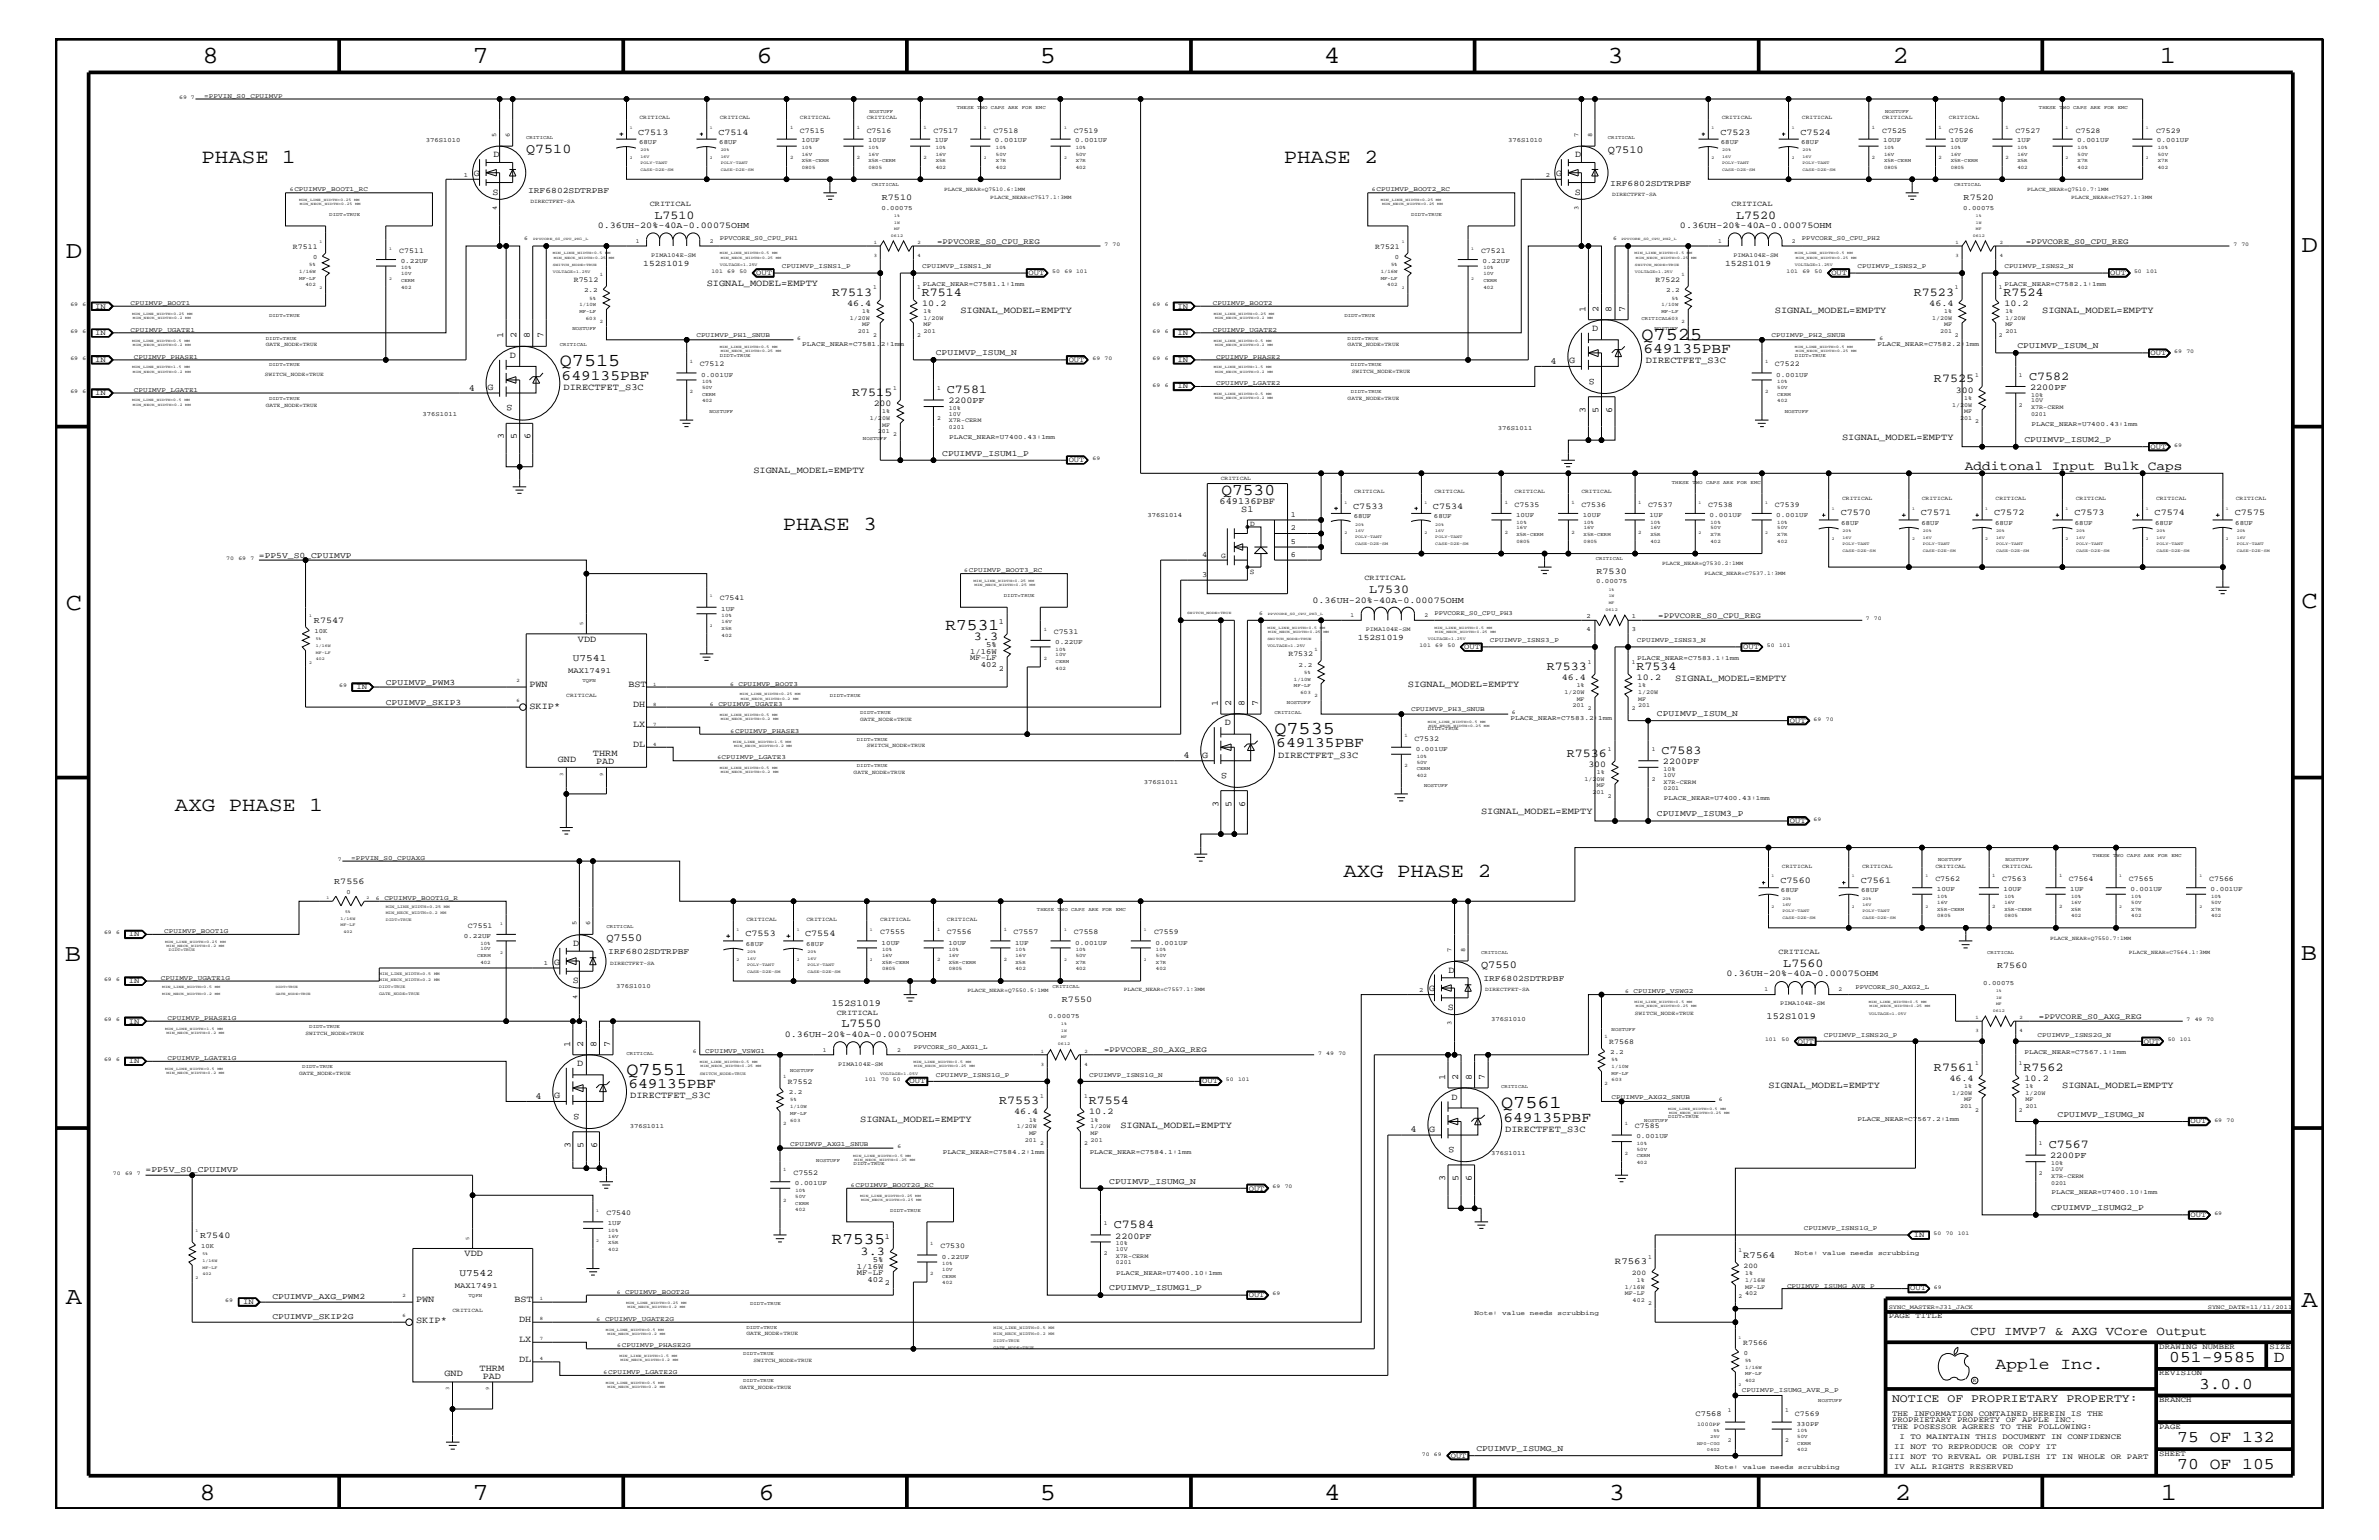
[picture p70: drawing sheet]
<svg xmlns="http://www.w3.org/2000/svg" width="432mm" height="279mm" viewBox="0 0 432 279" stroke-linecap="round" stroke-linejoin="round" font-family="sans-serif">
<defs><g id="words">
<g font-size="4.5">
<text x="36.7" y="11.5">8</text>
<text x="85.8" y="11.5">7</text>
<text x="137.3" y="11.5">6</text>
<text x="188.7" y="11.5">5</text>
<text x="240.3" y="11.5">4</text>
<text x="291.8" y="11.5">3</text>
<text x="343.5" y="11.5">2</text>
<text x="392" y="11.5">1</text>
<text x="11.9" y="46.8">D</text>
<text x="417.7" y="45.7">D</text>
<text x="11.9" y="110.6">C</text>
<text x="417.8" y="110.3">C</text>
<text x="11.8" y="174.3">B</text>
<text x="417.6" y="174.2">B</text>
<text x="11.9" y="236.7">A</text>
<text x="417.8" y="237.1">A</text>
<text x="36.2" y="272.1">8</text>
<text x="85.8" y="272.1">7</text>
<text x="137.7" y="272.1">6</text>
<text x="188.7" y="272.1">5</text>
<text x="240.4" y="272.1">4</text>
<text x="292" y="272.1">3</text>
<text x="343.9" y="272.1">2</text>
<text x="392.2" y="272.1">1</text>
</g>
<g font-size="3.6">
<text x="36.6" y="29.5">PHASE 1</text>
<text x="233" y="29.5">PHASE 2</text>
<text x="142.1" y="96.2">PHASE 3</text>
<text x="31.7" y="147.1">AXG PHASE 1</text>
<text x="243.8" y="159.2">AXG PHASE 2</text>
</g>
<g font-size="3.3">
<text x="297.9" y="61.7">Q7525</text>
<text x="101.6" y="66.5">Q7515</text>
<text x="231.3" y="133.2">Q7535</text>
<text x="113.7" y="195">Q7551</text>
<text x="272.5" y="201">Q7561</text>
</g>
<g font-size="3">
<text x="221.7" y="89.9">Q7530</text>
<text x="171.6" y="114.2">R7531</text>
<text x="151" y="225.7">R7535</text>
<text x="362.2" y="248.4">Apple Inc.</text>
<text x="393.7" y="247.1">051-9585</text>
<text x="399.2" y="252">3.0.0</text>
<text x="412.7" y="247.1">D</text>
<text x="395.2" y="261.6">75 OF 132</text>
<text x="395.2" y="266.6">70 OF 105</text>
</g>
<g font-size="2.6">
<text x="298.3" y="64">649135PBF</text>
<text x="101.9" y="68.9">649135PBF</text>
<text x="231.6" y="135.6">649135PBF</text>
<text x="114" y="197.4">649135PBF</text>
<text x="272.9" y="203.5">649135PBF</text>
</g>
<text font-size="2.5" x="95.5" y="27.7">Q7510</text>
<text font-size="2.4" x="356.6" y="85.3">Additonal Input Bulk Caps</text>
<text font-size="2.3" x="357.6" y="242.3">CPU IMVP7 &amp; AXG VCore Output</text>
<g font-size="2.2">
<text x="118.8" y="39.7">L7510</text>
<text x="315.1" y="39.7">L7520</text>
<text x="151" y="53.6">R7513</text>
<text x="167.3" y="53.6">R7514</text>
<text x="347.4" y="53.6">R7523</text>
<text x="363.6" y="53.6">R7524</text>
<text x="154.7" y="71.8">R7515</text>
<text x="171.9" y="71.3">C7581</text>
<text x="351" y="69.4">R7525</text>
<text x="368.3" y="68.9">C7582</text>
<text x="248.5" y="107.6">L7530</text>
<text x="176.8" y="116.1">3.3</text>
<text x="280.8" y="121.5">R7533</text>
<text x="297" y="121.5">R7534</text>
<text x="284.4" y="137.3">R7536</text>
<text x="301.6" y="136.8">C7583</text>
<text x="323.7" y="175.5">L7560</text>
<text x="152.7" y="186.4">L7550</text>
<text x="351" y="194.3">R7561</text>
<text x="367.3" y="194.3">R7562</text>
<text x="181.4" y="200.3">R7553</text>
<text x="197.6" y="200.3">R7554</text>
<text x="371.9" y="208.3">C7567</text>
<text x="156.2" y="227.6">3.3</text>
<text x="202.2" y="222.9">C7584</text>
</g>
<text font-size="2.1" x="343.4" y="254.4">NOTICE OF PROPRIETARY PROPERTY:</text>
<g font-size="1.9">
<text x="291.8" y="27.7">Q7510</text>
<text x="110.1" y="170.7">Q7550</text>
<text x="268.8" y="175.6">Q7550</text>
</g>
<g font-size="1.8">
<text x="104" y="120">U7541</text>
<text x="83.4" y="231.5">U7542</text>
</g>
<g font-size="1.7">
<text x="89.6" y="28.6">D</text>
<text x="285.9" y="28.6">D</text>
<text x="86" y="31.9">G</text>
<text x="89.4" y="35.3">S</text>
<text x="282.4" y="31.9">G</text>
<text x="285.8" y="35.3">S</text>
<text x="128.3" y="51.9">SIGNAL_MODEL=EMPTY</text>
<text x="174.3" y="56.8">SIGNAL_MODEL=EMPTY</text>
<text x="287.8" y="56.6" transform="rotate(-90 287.8 56.6)">1</text>
<text x="290.2" y="56.6" transform="rotate(-90 290.2 56.6)">2</text>
<text x="292.5" y="56.6" transform="rotate(-90 292.5 56.6)">8</text>
<text x="295" y="56.6" transform="rotate(-90 295 56.6)">7</text>
<text x="322.2" y="56.8">SIGNAL_MODEL=EMPTY</text>
<text x="370.7" y="56.8">SIGNAL_MODEL=EMPTY</text>
<text x="91.4" y="61.4" transform="rotate(-90 91.4 61.4)">1</text>
<text x="92.5" y="64.9">D</text>
<text x="93.7" y="61.4" transform="rotate(-90 93.7 61.4)">2</text>
<text x="96.2" y="61.4" transform="rotate(-90 96.2 61.4)">8</text>
<text x="98.6" y="61.4" transform="rotate(-90 98.6 61.4)">7</text>
<text x="281.4" y="66">4</text>
<text x="284.8" y="65.9">G</text>
<text x="289" y="60.1">D</text>
<text x="298.7" y="65.9">DIRECTFET_S3C</text>
<text x="85.1" y="70.9">4</text>
<text x="88.5" y="70.7">G</text>
<text x="102.3" y="70.7">DIRECTFET_S3C</text>
<text x="289.5" y="68.7" transform="rotate(-180 289.5 68.7)">S</text>
<text x="93" y="73.5" transform="rotate(-180 93 73.5)">S</text>
<text x="287.8" y="74.9" transform="rotate(-90 287.8 74.9)">3</text>
<text x="290.2" y="74.9" transform="rotate(-90 290.2 74.9)">5</text>
<text x="292.6" y="74.9" transform="rotate(-90 292.6 74.9)">6</text>
<text x="91.4" y="79.7" transform="rotate(-90 91.4 79.7)">3</text>
<text x="93.8" y="79.7" transform="rotate(-90 93.8 79.7)">5</text>
<text x="96.3" y="79.7" transform="rotate(-90 96.3 79.7)">6</text>
<text x="334.3" y="79.9">SIGNAL_MODEL=EMPTY</text>
<text x="136.7" y="85.9">SIGNAL_MODEL=EMPTY</text>
<text x="221.4" y="91.4">649136PBF</text>
<text x="225.3" y="92.8">S1</text>
<text x="104.9" y="116.4">VDD</text>
<text x="96.1" y="124.7">PWN</text>
<text x="114" y="124.7">BST</text>
<text x="255.5" y="124.7">SIGNAL_MODEL=EMPTY</text>
<text x="304" y="123.5">SIGNAL_MODEL=EMPTY</text>
<text x="96.1" y="128.6">SKIP*</text>
<text x="114.9" y="131.9">LX</text>
<text x="114.9" y="128.3">DH</text>
<text x="221.1" y="128" transform="rotate(-90 221.1 128)">1</text>
<text x="222.3" y="131.6">D</text>
<text x="223.4" y="128" transform="rotate(-90 223.4 128)">2</text>
<text x="225.9" y="128" transform="rotate(-90 225.9 128)">8</text>
<text x="228.3" y="128" transform="rotate(-90 228.3 128)">7</text>
<text x="107.6" y="137.2">THRM</text>
<text x="114.9" y="135.6">DL</text>
<text x="214.8" y="137.5">4</text>
<text x="218.2" y="137.4">G</text>
<text x="232" y="137.4">DIRECTFET_S3C</text>
<text x="101.3" y="138.2">GND</text>
<text x="108.2" y="138.6">PAD</text>
<text x="222.8" y="140.2" transform="rotate(-180 222.8 140.2)">S</text>
<text x="221.1" y="146.4" transform="rotate(-90 221.1 146.4)">3</text>
<text x="223.5" y="146.3" transform="rotate(-90 223.5 146.3)">5</text>
<text x="226" y="146.3" transform="rotate(-90 226 146.3)">6</text>
<text x="268.8" y="147.7">SIGNAL_MODEL=EMPTY</text>
<text x="104.1" y="171.6">D</text>
<text x="100.6" y="175">G</text>
<text x="104" y="178.4">S</text>
<text x="259.4" y="179.9">G</text>
<text x="262.9" y="176.5">D</text>
<text x="151" y="182.6">152S1019</text>
<text x="262.8" y="183.2">S</text>
<text x="320.6" y="184.9">152S1019</text>
<text x="103.5" y="189.9" transform="rotate(-90 103.5 189.9)">1</text>
<text x="105.8" y="189.9" transform="rotate(-90 105.8 189.9)">2</text>
<text x="108.3" y="189.9" transform="rotate(-90 108.3 189.9)">8</text>
<text x="110.7" y="189.9" transform="rotate(-90 110.7 189.9)">7</text>
<text x="104.7" y="193.4">D</text>
<text x="262.3" y="195.9" transform="rotate(-90 262.3 195.9)">1</text>
<text x="264.7" y="195.9" transform="rotate(-90 264.7 195.9)">2</text>
<text x="267.1" y="195.9" transform="rotate(-90 267.1 195.9)">8</text>
<text x="269.5" y="195.9" transform="rotate(-90 269.5 195.9)">7</text>
<text x="321" y="197.4">SIGNAL_MODEL=EMPTY</text>
<text x="374.3" y="197.4">SIGNAL_MODEL=EMPTY</text>
<text x="97.2" y="199.3">4</text>
<text x="100.6" y="199.2">G</text>
<text x="105.2" y="202" transform="rotate(-180 105.2 202)">S</text>
<text x="114.4" y="199.2">DIRECTFET_S3C</text>
<text x="156.1" y="203.5">SIGNAL_MODEL=EMPTY</text>
<text x="263.5" y="199.5">D</text>
<text x="103.5" y="208.2" transform="rotate(-90 103.5 208.2)">3</text>
<text x="105.9" y="208.2" transform="rotate(-90 105.9 208.2)">5</text>
<text x="108.4" y="208.2" transform="rotate(-90 108.4 208.2)">6</text>
<text x="203.4" y="204.7">SIGNAL_MODEL=EMPTY</text>
<text x="256" y="205.4">4</text>
<text x="259.4" y="205.3">G</text>
<text x="264" y="208.1" transform="rotate(-180 264 208.1)">S</text>
<text x="273.2" y="205.3">DIRECTFET_S3C</text>
<text x="262.3" y="214.3" transform="rotate(-90 262.3 214.3)">3</text>
<text x="264.8" y="214.2" transform="rotate(-90 264.8 214.2)">5</text>
<text x="267.1" y="214.2" transform="rotate(-90 267.1 214.2)">6</text>
<text x="84.3" y="228">VDD</text>
<text x="293.1" y="229.4">R7563</text>
<text x="316.4" y="228.2">R7564</text>
<text x="75.5" y="236.2">PWN</text>
<text x="93.4" y="236.2">BST</text>
<text x="94.2" y="239.9">DH</text>
<text x="75.5" y="240.1">SKIP*</text>
<text x="94.2" y="243.5">LX</text>
<text x="80.7" y="249.7">GND</text>
<text x="87" y="248.7">THRM</text>
<text x="87.6" y="250.1">PAD</text>
<text x="94.2" y="247.1">DL</text>
</g>
<g font-size="1.6">
<text x="115.8" y="24.4">C7513</text>
<text x="130.4" y="24.4">C7514</text>
<text x="312.3" y="24.4">C7523</text>
<text x="326.8" y="24.4">C7524</text>
<text x="108.5" y="41.4">0.36UH-20%-40A-0.00075OHM</text>
<text x="160.1" y="36.4">R7510</text>
<text x="304.9" y="41.4">0.36UH-20%-40A-0.00075OHM</text>
<text x="356.4" y="36.4">R7520</text>
<text x="153.8" y="55.5">46.4</text>
<text x="167.4" y="55.5">10.2</text>
<text x="350.2" y="55.5">46.4</text>
<text x="363.8" y="55.5">10.2</text>
<text x="355" y="71.2">300</text>
<text x="368.5" y="70.7">2200PF</text>
<text x="158.6" y="73.7">200</text>
<text x="172.1" y="73.2">2200PF</text>
<text x="245.6" y="92.3">C7533</text>
<text x="260.1" y="92.3">C7534</text>
<text x="334.1" y="93.5">C7570</text>
<text x="348.7" y="93.5">C7571</text>
<text x="361.9" y="93.5">C7572</text>
<text x="376.5" y="93.5">C7573</text>
<text x="391.1" y="93.5">C7574</text>
<text x="405.6" y="93.5">C7575</text>
<text x="289.8" y="104.2">R7530</text>
<text x="57" y="113.1">R7547</text>
<text x="238.2" y="109.3">0.36UH-20%-40A-0.00075OHM</text>
<text x="283.5" y="123.4">46.4</text>
<text x="297.1" y="123.4">10.2</text>
<text x="288.3" y="139.1">300</text>
<text x="301.8" y="138.6">2200PF</text>
<text x="60.7" y="160.5">R7556</text>
<text x="323.2" y="160.2">C7560</text>
<text x="337.7" y="160.2">C7561</text>
<text x="135.3" y="169.9">C7553</text>
<text x="146.1" y="169.9">C7554</text>
<text x="313.4" y="177.2">0.36UH-20%-40A-0.00075OHM</text>
<text x="362.5" y="175.7">R7560</text>
<text x="192.7" y="181.8">R7550</text>
<text x="142.5" y="188.1">0.36UH-20%-40A-0.00075OHM</text>
<text x="353.8" y="196.1">46.4</text>
<text x="367.5" y="196.1">10.2</text>
<text x="184.1" y="202.1">46.4</text>
<text x="197.7" y="202.1">10.2</text>
<text x="372.1" y="210.2">2200PF</text>
<text x="36.3" y="224.6">R7540</text>
<text x="202.4" y="224.7">2200PF</text>
</g>
<g font-size="1.5">
<text x="95.8" y="35">IRF6802SDTRPBF</text>
<text x="292.3" y="33.7">IRF6802SDTRPBF</text>
<text x="116.8" y="48.3">152S1019</text>
<text x="313.1" y="48.3">152S1019</text>
<text x="169.8" y="64.5">CPUIMVP_ISUM_N</text>
<text x="366.2" y="63.2">CPUIMVP_ISUM_N</text>
<text x="171" y="82.7">CPUIMVP_ISUM1_P</text>
<text x="367.5" y="80.2">CPUIMVP_ISUM2_P</text>
<text x="47" y="101.2">=PP5V_S0_CPUIMVP</text>
<text x="246.5" y="116.2">152S1019</text>
<text x="70" y="124.2">CPUIMVP_PWM3</text>
<text x="70" y="127.9">CPUIMVP_SKIP3</text>
<text x="300.7" y="129.9">CPUIMVP_ISUM_N</text>
<text x="300.7" y="148.1">CPUIMVP_ISUM3_P</text>
<text x="110.4" y="173.2">IRF6802SDTRPBF</text>
<text x="269.2" y="178">IRF6802SDTRPBF</text>
<text x="373.5" y="202.6">CPUIMVP_ISUMG_N</text>
<text x="26.4" y="212.7">=PP5V_S0_CPUIMVP</text>
<text x="201.3" y="214.7">CPUIMVP_ISUMG_N</text>
<text x="372.3" y="219.6">CPUIMVP_ISUMG2_P</text>
<text x="49.4" y="239.4">CPUIMVP_SKIP2G</text>
<text x="49.4" y="235.7">CPUIMVP_AXG_PWM2</text>
<text x="201.3" y="234.1">CPUIMVP_ISUMG1_P</text>
<text x="268" y="263.3">CPUIMVP_ISUMG_N</text>
</g>
<g font-size="1.4">
<text x="145.2" y="24.1">C7515</text>
<text x="157.3" y="24.1">C7516</text>
<text x="169.4" y="24.1">C7517</text>
<text x="180.3" y="24.1">C7518</text>
<text x="194.9" y="24.1">C7519</text>
<text x="341.6" y="24.1">C7525</text>
<text x="353.7" y="24.1">C7526</text>
<text x="365.8" y="24.1">C7527</text>
<text x="376.8" y="24.1">C7528</text>
<text x="391.3" y="24.1">C7529</text>
<text x="117.9" y="37.4">CRITICAL</text>
<text x="314.3" y="37.4">CRITICAL</text>
<text x="53.2" y="45.2">R7511</text>
<text x="72.5" y="45.9">C7511</text>
<text x="170.1" y="44.2">=PPVCORE_S0_CPU_REG</text>
<text x="249.6" y="45.2">R7521</text>
<text x="268.8" y="45.9">C7521</text>
<text x="367.7" y="44.2">=PPVCORE_S0_CPU_REG</text>
<text x="104.1" y="51.3">R7512</text>
<text x="137.2" y="49.9">OUT</text>
<text x="186.7" y="49.9">OUT</text>
<text x="300.5" y="51.3">R7522</text>
<text x="332.4" y="49.9">OUT</text>
<text x="383" y="49.9">OUT</text>
<text x="17.3" y="56">IN</text>
<text x="213.7" y="56">IN</text>
<text x="17.3" y="65.6">IN</text>
<text x="17.3" y="60.8">IN</text>
<text x="194" y="65.6">OUT</text>
<text x="213.7" y="65.6">IN</text>
<text x="213.7" y="60.8">IN</text>
<text x="390.3" y="64.5">OUT</text>
<text x="17.3" y="71.7">IN</text>
<text x="127" y="66.5">C7512</text>
<text x="213.7" y="70.5">IN</text>
<text x="322.2" y="66.5">C7522</text>
<text x="194" y="83.8">OUT</text>
<text x="390.3" y="81.4">OUT</text>
<text x="226.9" y="95.4">D</text>
<text x="234.3" y="93.8">1</text>
<text x="274.9" y="92">C7535</text>
<text x="287" y="92">C7536</text>
<text x="299.1" y="92">C7537</text>
<text x="310" y="92">C7538</text>
<text x="322.2" y="92">C7539</text>
<text x="218.2" y="101">4</text>
<text x="221.7" y="101.3">G</text>
<text x="234.3" y="96.2">2</text>
<text x="234.3" y="98.7">5</text>
<text x="234.3" y="101">6</text>
<text x="218.2" y="104.7">3</text>
<text x="226.8" y="104.1">S</text>
<text x="247.7" y="105.3">CRITICAL</text>
<text x="130.6" y="108.9">C7541</text>
<text x="181.3" y="113.1">1</text>
<text x="301" y="112.1">=PPVCORE_S0_CPU_REG</text>
<text x="176.1" y="119.8">MF-LF</text>
<text x="176.1" y="118.6">1/16W</text>
<text x="179" y="117.4">5%</text>
<text x="191.3" y="115">C7531</text>
<text x="233.8" y="119.1">R7532</text>
<text x="265.8" y="117.8">OUT</text>
<text x="316.4" y="117.8">OUT</text>
<text x="64.7" y="125.1">IN</text>
<text x="103.1" y="122.1">MAX17491</text>
<text x="178.1" y="121">402</text>
<text x="181.3" y="121.7">2</text>
<text x="324.9" y="131.1">OUT</text>
<text x="256.7" y="134.4">C7532</text>
<text x="324.9" y="149.3">OUT</text>
<text x="351.3" y="159.9">C7562</text>
<text x="363.4" y="159.9">C7563</text>
<text x="375.5" y="159.9">C7564</text>
<text x="386.4" y="159.9">C7565</text>
<text x="401" y="159.9">C7566</text>
<text x="23.4" y="169.9">IN</text>
<text x="84.9" y="168.3">C7551</text>
<text x="159.8" y="169.5">C7555</text>
<text x="171.9" y="169.5">C7556</text>
<text x="184" y="169.5">C7557</text>
<text x="194.9" y="169.5">C7558</text>
<text x="209.5" y="169.5">C7559</text>
<text x="322.8" y="173.2">CRITICAL</text>
<text x="23.4" y="178.4">IN</text>
<text x="23.4" y="185.7">IN</text>
<text x="151.9" y="184.1">CRITICAL</text>
<text x="370.1" y="184.9">=PPVCORE_S0_AXG_REG</text>
<text x="200.4" y="191">=PPVCORE_S0_AXG_REG</text>
<text x="292.1" y="189.4">R7568</text>
<text x="326.3" y="189.3">OUT</text>
<text x="389.1" y="189.3">OUT</text>
<text x="23.4" y="192.9">IN</text>
<text x="143" y="196.7">R7552</text>
<text x="165.1" y="196.5">OUT</text>
<text x="218.2" y="196.5">OUT</text>
<text x="397.6" y="203.8">OUT</text>
<text x="296.8" y="204.7">C7585</text>
<text x="144" y="213.2">C7552</text>
<text x="110.1" y="220.4">C7540</text>
<text x="226.7" y="216">OUT</text>
<text x="397.6" y="220.8">OUT</text>
<text x="160.6" y="224.7">1</text>
<text x="170.7" y="226.5">C7530</text>
<text x="347.4" y="224.5">IN</text>
<text x="82.6" y="233.7">MAX17491</text>
<text x="155.5" y="231.3">MF-LF</text>
<text x="155.5" y="230.2">1/16W</text>
<text x="157.5" y="232.6">402</text>
<text x="158.4" y="229">5%</text>
<text x="160.6" y="233.2">2</text>
<text x="44.1" y="236.6">IN</text>
<text x="226.7" y="235.4">OUT</text>
<text x="342.8" y="239.2">PAGE TITLE</text>
<text x="346.7" y="234.1">OUT</text>
<text x="316.4" y="244">R7566</text>
<text x="391.9" y="244.7">DRAWING NUMBER</text>
<text x="411.9" y="244.7">SIZE</text>
<text x="391.9" y="249.5">REVISION</text>
<text x="307.8" y="256.8">C7568</text>
<text x="325.8" y="256.8">C7569</text>
<text x="343.4" y="256.8">THE INFORMATION CONTAINED HEREIN IS THE</text>
<text x="391.9" y="254.4">BRANCH</text>
<text x="343.4" y="259.3">THE POSESSOR AGREES TO THE FOLLOWING:</text>
<text x="343.4" y="258">PROPRIETARY PROPERTY OF APPLE INC.</text>
<text x="343.8" y="262.9">II NOT TO REPRODUCE OR COPY IT</text>
<text x="344.8" y="261.1">I TO MAINTAIN THIS DOCUMENT IN CONFIDENCE</text>
<text x="391.9" y="259.3">PAGE</text>
<text x="263.3" y="264.4">OUT</text>
<text x="342.8" y="264.7">III NOT TO REVEAL OR PUBLISH IT IN WHOLE OR PART</text>
<text x="343.8" y="266.6">IV ALL RIGHTS RESERVED</text>
<text x="391.9" y="264.1">SHEET</text>
</g>
<g font-size="1.3">
<text x="296.2" y="231.3">200</text>
<text x="316.5" y="230.1">200</text>
</g>
<g font-size="1.2">
<text x="37.1" y="17.7">=PPVIN_S0_CPUIMVP</text>
<text x="77.3" y="25.9">376S1010</text>
<text x="90.1" y="24.8" transform="rotate(-90 90.1 24.8)">5</text>
<text x="92.5" y="24.8" transform="rotate(-90 92.5 24.8)">6</text>
<text x="116" y="26.1">68UF</text>
<text x="130.6" y="26.1">68UF</text>
<text x="145.5" y="25.9">10UF</text>
<text x="157.6" y="25.9">10UF</text>
<text x="169.7" y="25.9">1UF</text>
<text x="180.6" y="25.9">0.001UF</text>
<text x="195.2" y="25.9">0.001UF</text>
<text x="273.7" y="25.9">376S1010</text>
<text x="286.5" y="24.8" transform="rotate(-90 286.5 24.8)">7</text>
<text x="289" y="24.8" transform="rotate(-90 289 24.8)">8</text>
<text x="312.3" y="26.1">68UF</text>
<text x="326.9" y="26.1">68UF</text>
<text x="341.8" y="25.9">10UF</text>
<text x="354" y="25.9">10UF</text>
<text x="366.1" y="25.9">1UF</text>
<text x="377" y="25.9">0.001UF</text>
<text x="391.5" y="25.9">0.001UF</text>
<text x="53.4" y="34.7">CPUIMVP_BOOT1_RC</text>
<text x="84.2" y="32">1</text>
<text x="249.9" y="34.7">CPUIMVP_BOOT2_RC</text>
<text x="280.6" y="32">2</text>
<text x="90.2" y="38.1" transform="rotate(-90 90.2 38.1)">4</text>
<text x="160" y="38">0.00075</text>
<text x="286.5" y="38.1" transform="rotate(-90 286.5 38.1)">3</text>
<text x="356.3" y="38">0.00075</text>
<text x="56.8" y="47">0</text>
<text x="72.7" y="47.7">0.22UF</text>
<text x="130.6" y="43.6">PPVCORE_S0_CPU_PH1</text>
<text x="253.2" y="47">0</text>
<text x="269.1" y="47.7">0.22UF</text>
<text x="327.1" y="43.6">PPVCORE_S0_CPU_PH2</text>
<text x="106" y="53">2.2</text>
<text x="141.9" y="48.7">CPUIMVP_ISNS1_P</text>
<text x="167.4" y="48.7">CPUIMVP_ISNS1_N</text>
<text x="167.5" y="51.8">PLACE_NEAR=C7581.1:1mm</text>
<text x="302.4" y="53">2.2</text>
<text x="337.1" y="48.7">CPUIMVP_ISNS2_P</text>
<text x="363.8" y="51.8">PLACE_NEAR=C7582.1:1mm</text>
<text x="363.8" y="48.7">CPUIMVP_ISNS2_N</text>
<text x="23.7" y="55.3">CPUIMVP_BOOT1</text>
<text x="220.1" y="55.3">CPUIMVP_BOOT2</text>
<text x="23.7" y="60.2">CPUIMVP_UGATE1</text>
<text x="24.3" y="65.1">CPUIMVP_PHASE1</text>
<text x="126.4" y="61.2">CPUIMVP_PH1_SNUB</text>
<text x="145.6" y="62.8">PLACE_NEAR=C7581.2:1mm</text>
<text x="220.1" y="60.2">CPUIMVP_UGATE2</text>
<text x="220.7" y="65.1">CPUIMVP_PHASE2</text>
<text x="321.6" y="61.2">CPUIMVP_PH2_SNUB</text>
<text x="340.8" y="62.8">PLACE_NEAR=C7582.2:1mm</text>
<text x="24.3" y="71.1">CPUIMVP_LGATE1</text>
<text x="127.3" y="68.4">0.001UF</text>
<text x="220.7" y="69.9">CPUIMVP_LGATE2</text>
<text x="322.4" y="68.4">0.001UF</text>
<text x="76.7" y="75.6">376S1011</text>
<text x="368.7" y="77.3">PLACE_NEAR=U7400.43:1mm</text>
<text x="172.3" y="79.7">PLACE_NEAR=U7400.43:1mm</text>
<text x="271.9" y="78">376S1011</text>
<text x="208.3" y="93.8">376S1014</text>
<text x="245.7" y="94">68UF</text>
<text x="260.3" y="94">68UF</text>
<text x="275.2" y="93.8">10UF</text>
<text x="287.3" y="93.8">10UF</text>
<text x="299.4" y="93.8">1UF</text>
<text x="310.3" y="93.8">0.001UF</text>
<text x="322.4" y="93.8">0.001UF</text>
<text x="334.2" y="95.2">68UF</text>
<text x="348.7" y="95.2">68UF</text>
<text x="362.1" y="95.2">68UF</text>
<text x="376.6" y="95.2">68UF</text>
<text x="391.2" y="95.2">68UF</text>
<text x="405.7" y="95.2">68UF</text>
<text x="175.9" y="103.8">CPUIMVP_BOOT3_RC</text>
<text x="289.7" y="105.9">0.00075</text>
<text x="130.9" y="110.8">1UF</text>
<text x="260.4" y="111.5">PPVCORE_S0_CPU_PH3</text>
<text x="288" y="112.2">2</text>
<text x="296.2" y="112.2">1</text>
<text x="57.1" y="114.8">10K</text>
<text x="191.5" y="116.8">0.22UF</text>
<text x="270.4" y="116.5">CPUIMVP_ISNS3_P</text>
<text x="288" y="114.5">4</text>
<text x="296.2" y="114.5">3</text>
<text x="297.1" y="116.5">CPUIMVP_ISNS3_N</text>
<text x="297.2" y="119.7">PLACE_NEAR=C7583.1:1mm</text>
<text x="134" y="124.4">CPUIMVP_BOOT3</text>
<text x="235.7" y="120.9">2.2</text>
<text x="130.4" y="128">CPUIMVP_UGATE3</text>
<text x="256.1" y="129.1">CPUIMVP_PH3_SNUB</text>
<text x="274.2" y="130.7">PLACE_NEAR=C7583.2:1mm</text>
<text x="131" y="137.8">CPUIMVP_LGATE3</text>
<text x="133.4" y="133">CPUIMVP_PHASE3</text>
<text x="257" y="136.2">0.001UF</text>
<text x="207.6" y="142.3">376S1011</text>
<text x="302" y="145.1">PLACE_NEAR=U7400.43:1mm</text>
<text x="63.8" y="156">=PPVIN_S0_CPUAXG</text>
<text x="323.3" y="161.9">68UF</text>
<text x="337.8" y="161.9">68UF</text>
<text x="351.5" y="161.7">10UF</text>
<text x="363.6" y="161.7">10UF</text>
<text x="375.8" y="161.7">1UF</text>
<text x="386.7" y="161.7">0.001UF</text>
<text x="401.2" y="161.7">0.001UF</text>
<text x="62.9" y="162.2">0</text>
<text x="69.8" y="163.3">CPUIMVP_BOOT1G_R</text>
<text x="104.6" y="167.8" transform="rotate(-90 104.6 167.8)">5</text>
<text x="107.1" y="167.8" transform="rotate(-90 107.1 167.8)">6</text>
<text x="29.8" y="169.3">CPUIMVP_BOOT1G</text>
<text x="84.2" y="170.1">0.22UF</text>
<text x="135.4" y="171.6">68UF</text>
<text x="146.3" y="171.6">68UF</text>
<text x="160" y="171.4">10UF</text>
<text x="172.1" y="171.4">10UF</text>
<text x="184.2" y="171.4">1UF</text>
<text x="195.2" y="171.4">0.001UF</text>
<text x="209.7" y="171.4">0.001UF</text>
<text x="263.5" y="172.7" transform="rotate(-90 263.5 172.7)">7</text>
<text x="265.9" y="172.7" transform="rotate(-90 265.9 172.7)">8</text>
<text x="29.2" y="177.7">CPUIMVP_UGATE1G</text>
<text x="98.7" y="175.1">1</text>
<text x="111.8" y="179.3">376S1010</text>
<text x="257.6" y="179.9">2</text>
<text x="336.8" y="179.4">PPVCORE_S0_AXG2_L</text>
<text x="360" y="178.7">0.00075</text>
<text x="30.4" y="185">CPUIMVP_PHASE1G</text>
<text x="104.7" y="181.2" transform="rotate(-90 104.7 181.2)">4</text>
<text x="190.3" y="184.7">0.00075</text>
<text x="270.7" y="185.3">376S1010</text>
<text x="296.5" y="180.2">CPUIMVP_VSWG2</text>
<text x="128" y="191.1">CPUIMVP_VSWG1</text>
<text x="165.9" y="190.4">PPVCORE_S0_AXG1_L</text>
<text x="263.5" y="186" transform="rotate(-90 263.5 186)">3</text>
<text x="292.3" y="191.2">2.2</text>
<text x="331" y="188.1">CPUIMVP_ISNS2G_P</text>
<text x="367.5" y="191.2">PLACE_NEAR=C7567.1:1mm</text>
<text x="369.8" y="188.1">CPUIMVP_ISNS2G_N</text>
<text x="30.4" y="192.3">CPUIMVP_LGATE1G</text>
<text x="169.8" y="195.4">CPUIMVP_ISNS1G_P</text>
<text x="197.7" y="195.4">CPUIMVP_ISNS1G_N</text>
<text x="143.2" y="198.5">2.2</text>
<text x="292.5" y="199.3">CPUIMVP_AXG2_SNUB</text>
<text x="337.1" y="203.4">PLACE_NEAR=C7567.2:1mm</text>
<text x="114.3" y="204.7">376S1011</text>
<text x="143.4" y="207.9">CPUIMVP_AXG1_SNUB</text>
<text x="171.1" y="209.4">PLACE_NEAR=C7584.2:1mm</text>
<text x="197.8" y="209.4">PLACE_NEAR=C7584.1:1mm</text>
<text x="270.7" y="209.6">376S1011</text>
<text x="297" y="206.5">0.001UF</text>
<text x="144.3" y="215">0.001UF</text>
<text x="155.3" y="215.3">CPUIMVP_BOOT2G_RC</text>
<text x="372.4" y="216.7">PLACE_NEAR=U7400.10:1mm</text>
<text x="36.5" y="226.4">10K</text>
<text x="110.3" y="222.3">1UF</text>
<text x="325.8" y="227.7">Note:</text>
<text x="327.4" y="223.2">CPUIMVP_ISNS1G_P</text>
<text x="330.8" y="227.7">value</text>
<text x="335.8" y="227.7">needs</text>
<text x="340.9" y="227.7">scrubbing</text>
<text x="170.9" y="228.4">0.22UF</text>
<text x="202.6" y="231.3">PLACE_NEAR=U7400.10:1mm</text>
<text x="324.4" y="233.6">CPUIMVP_ISUMG_AVE_P</text>
<text x="109.8" y="239.6">CPUIMVP_UGATE2G</text>
<text x="113.5" y="234.7">CPUIMVP_BOOT2G</text>
<text x="267.6" y="238.6">Note:</text>
<text x="272.7" y="238.6">value</text>
<text x="277.7" y="238.6">needs</text>
<text x="282.7" y="238.6">scrubbing</text>
<text x="112.9" y="244.5">CPUIMVP_PHASE2G</text>
<text x="316.5" y="245.8">0</text>
<text x="110.4" y="249.3">CPUIMVP_LGATE2G</text>
<text x="316.1" y="252.6">CPUIMVP_ISUMG_AVE_R_P</text>
<text x="326.1" y="258.7">330PF</text>
<text x="311.3" y="266.6">Note:</text>
<text x="316.3" y="266.6">value</text>
<text x="321.4" y="266.6">needs</text>
<text x="326.4" y="266.6">scrubbing</text>
</g>
<g font-size="1.1">
<text x="115.4" y="44.1">1</text>
<text x="118.2" y="46.6">PIMA104E-SM</text>
<text x="128.9" y="44.1">2</text>
<text x="311.8" y="44.1">1</text>
<text x="314.6" y="46.6">PIMA104E-SM</text>
<text x="325.2" y="44.1">2</text>
<text x="158.5" y="52.5">1</text>
<text x="166.5" y="52.5">1</text>
<text x="354.8" y="52.5">1</text>
<text x="362.8" y="52.5">1</text>
<text x="154.3" y="58">1/20W</text>
<text x="156.5" y="59.2">MF</text>
<text x="156.5" y="56.8">1%</text>
<text x="167.6" y="56.8">1%</text>
<text x="167.6" y="59.2">MF</text>
<text x="167.6" y="58">1/20W</text>
<text x="350.7" y="58">1/20W</text>
<text x="352.9" y="59.2">MF</text>
<text x="352.9" y="56.8">1%</text>
<text x="364" y="56.8">1%</text>
<text x="364" y="59.2">MF</text>
<text x="364" y="58">1/20W</text>
<text x="155.7" y="60.4">201</text>
<text x="158.5" y="61.1">2</text>
<text x="166.5" y="61.1">2</text>
<text x="167.6" y="60.4">201</text>
<text x="352.1" y="60.4">201</text>
<text x="354.8" y="61.1">2</text>
<text x="362.8" y="61.1">2</text>
<text x="364" y="60.4">201</text>
<text x="162.1" y="70.7">1</text>
<text x="170.1" y="70.7">1</text>
<text x="358.5" y="68.4">1</text>
<text x="366.4" y="68.4">1</text>
<text x="368.6" y="72">10%</text>
<text x="157.9" y="76.2">1/20W</text>
<text x="160.1" y="75">1%</text>
<text x="160.1" y="77.4">MF</text>
<text x="170.1" y="76.2">2</text>
<text x="172.2" y="76.7">X7R-CERM</text>
<text x="172.2" y="74.4">10%</text>
<text x="172.2" y="75.5">10V</text>
<text x="172.2" y="77.9">0201</text>
<text x="354.3" y="73.8">1/20W</text>
<text x="355.8" y="76.2">201</text>
<text x="356.5" y="72.6">1%</text>
<text x="356.5" y="75">MF</text>
<text x="358.5" y="76.8">2</text>
<text x="366.4" y="73.8">2</text>
<text x="368.6" y="74.3">X7R-CERM</text>
<text x="368.6" y="75.5">0201</text>
<text x="368.6" y="73">10V</text>
<text x="159.3" y="78.6">201</text>
<text x="162.1" y="79.2">2</text>
<text x="245.1" y="112">1</text>
<text x="258.6" y="112">2</text>
<text x="247.9" y="114.5">PIMA104E-SM</text>
<text x="284" y="125.9">1/20W</text>
<text x="286.2" y="124.7">1%</text>
<text x="288.2" y="120.4">1</text>
<text x="296.2" y="120.4">1</text>
<text x="297.3" y="124.7">1%</text>
<text x="297.3" y="125.9">1/20W</text>
<text x="285.4" y="128.3">201</text>
<text x="286.2" y="127.1">MF</text>
<text x="288.2" y="128.9">2</text>
<text x="296.2" y="128.9">2</text>
<text x="297.3" y="127.1">MF</text>
<text x="297.3" y="128.3">201</text>
<text x="291.8" y="136.2">1</text>
<text x="299.8" y="136.2">1</text>
<text x="287.6" y="141.7">1/20W</text>
<text x="289.8" y="142.9">MF</text>
<text x="289.8" y="140.4">1%</text>
<text x="299.8" y="141.7">2</text>
<text x="301.9" y="139.8">10%</text>
<text x="301.9" y="140.9">10V</text>
<text x="301.9" y="142.2">X7R-CERM</text>
<text x="301.9" y="143.4">0201</text>
<text x="289.1" y="144">201</text>
<text x="291.8" y="144.7">2</text>
<text x="320.3" y="179.9">1</text>
<text x="333.7" y="179.9">2</text>
<text x="323.1" y="182.4">PIMA104E-SM</text>
<text x="149.4" y="190.8">1</text>
<text x="162.8" y="190.8">2</text>
<text x="152.1" y="193.3">PIMA104E-SM</text>
<text x="356.5" y="197.4">1%</text>
<text x="358.5" y="193.2">1</text>
<text x="366.4" y="193.2">1</text>
<text x="367.6" y="197.4">1%</text>
<text x="186.8" y="203.5">1%</text>
<text x="188.8" y="199.2">1</text>
<text x="196.8" y="199.2">1</text>
<text x="198" y="203.5">1%</text>
<text x="354.3" y="198.7">1/20W</text>
<text x="355.8" y="201">201</text>
<text x="356.5" y="199.8">MF</text>
<text x="358.5" y="201.7">2</text>
<text x="366.4" y="201.7">2</text>
<text x="367.6" y="199.8">MF</text>
<text x="367.6" y="201">201</text>
<text x="367.6" y="198.7">1/20W</text>
<text x="184.6" y="204.7">1/20W</text>
<text x="186" y="207.1">201</text>
<text x="186.8" y="205.9">MF</text>
<text x="188.8" y="207.7">2</text>
<text x="196.8" y="207.7">2</text>
<text x="198" y="205.9">MF</text>
<text x="198" y="207.1">201</text>
<text x="198" y="204.7">1/20W</text>
<text x="370.1" y="207.7">1</text>
<text x="370.1" y="213.2">2</text>
<text x="372.3" y="214.9">0201</text>
<text x="372.3" y="211.4">10%</text>
<text x="372.3" y="212.5">10V</text>
<text x="372.3" y="213.6">X7R-CERM</text>
<text x="200.3" y="222.3">1</text>
<text x="200.3" y="227.7">2</text>
<text x="202.5" y="225.9">10%</text>
<text x="202.5" y="227">10V</text>
<text x="315.6" y="227.1">1</text>
<text x="202.5" y="229.4">0201</text>
<text x="202.5" y="228.2">X7R-CERM</text>
<text x="294.9" y="233.8">1/16W</text>
<text x="297.1" y="232.6">1%</text>
<text x="299.1" y="228.4">1</text>
<text x="316.7" y="231.3">1%</text>
<text x="316.7" y="232.6">1/16W</text>
<text x="316.7" y="233.8">MF-LF</text>
<text x="294.9" y="235">MF-LF</text>
<text x="296.3" y="236.2">402</text>
<text x="299.1" y="236.8">2</text>
<text x="315.6" y="235.6">2</text>
<text x="316.7" y="235">402</text>
<text x="342.8" y="237.4">SYNC_MASTER=J31_JACK</text>
<text x="400.7" y="237.4">SYNC_DATE=11/11/2011</text>
<text x="313.6" y="256.2">1</text>
<text x="324" y="256.2">1</text>
<text x="313.6" y="261.6">2</text>
<text x="324" y="261.6">2</text>
</g>
<g font-size="1">
<text x="32.5" y="18">69 7</text>
<text x="116.1" y="21.6">CRITICAL</text>
<text x="130.6" y="21.6">CRITICAL</text>
<text x="145.2" y="21.6">CRITICAL</text>
<text x="157.3" y="21.6">CRITICAL</text>
<text x="312.5" y="21.6">CRITICAL</text>
<text x="327.1" y="21.6">CRITICAL</text>
<text x="341.6" y="21.6">CRITICAL</text>
<text x="353.7" y="21.6">CRITICAL</text>
<text x="52.6" y="34.7">6</text>
<text x="171.4" y="34.6">PLACE_NEAR=Q7510.6:1MM</text>
<text x="249" y="34.7">6</text>
<text x="292.6" y="35.6">DIRECTFET-SA</text>
<text x="368" y="34.6">PLACE_NEAR=Q7510.7:1MM</text>
<text x="96.3" y="36.8">DIRECTFET-SA</text>
<text x="179.7" y="36.2">PLACE_NEAR=C7517.1:3MM</text>
<text x="375.9" y="36.1">PLACE_NEAR=C7527.1:3MM</text>
<text x="95.2" y="43.6">6</text>
<text x="200.5" y="44.6">7</text>
<text x="201.9" y="44.6">70</text>
<text x="292.8" y="43.6">6</text>
<text x="405.4" y="44.6">7</text>
<text x="406.8" y="44.6">70</text>
<text x="129.1" y="49.6">101</text>
<text x="132" y="49.6">69</text>
<text x="134.2" y="49.6">50</text>
<text x="191" y="49.6">50</text>
<text x="193.2" y="49.6">69 101</text>
<text x="324.3" y="49.6">101</text>
<text x="327.2" y="49.6">69</text>
<text x="329.4" y="49.6">50</text>
<text x="387.3" y="49.6">50</text>
<text x="389.6" y="49.6">101</text>
<text x="12.8" y="55.6">69</text>
<text x="15" y="55.6">6</text>
<text x="209.2" y="55.6">69</text>
<text x="211.4" y="55.6">6</text>
<text x="12.8" y="65.3">69</text>
<text x="12.8" y="60.4">69</text>
<text x="15" y="65.3">6</text>
<text x="15" y="60.4">6</text>
<text x="48.3" y="62.9">GATE_NODE=TRUE</text>
<text x="144.7" y="61.7">6</text>
<text x="198.3" y="65.3">69</text>
<text x="200.5" y="65.3">70</text>
<text x="209.2" y="65.3">69</text>
<text x="209.2" y="60.4">69</text>
<text x="211.4" y="65.3">6</text>
<text x="211.4" y="60.4">6</text>
<text x="244.6" y="62.9">GATE_NODE=TRUE</text>
<text x="341.1" y="61.7">6</text>
<text x="394.6" y="64">69</text>
<text x="396.8" y="64">70</text>
<text x="12.8" y="71.3">69</text>
<text x="15" y="71.3">6</text>
<text x="48.1" y="68.3">SWITCH_NODE=TRUE</text>
<text x="209.2" y="70.1">69</text>
<text x="211.4" y="70.1">6</text>
<text x="245.4" y="67.7">SWITCH_NODE=TRUE</text>
<text x="48.3" y="73.8">GATE_NODE=TRUE</text>
<text x="244.6" y="72.6">GATE_NODE=TRUE</text>
<text x="198.3" y="83.5">69</text>
<text x="394.6" y="81.1">69</text>
<text x="221.6" y="87.1">CRITICAL</text>
<text x="245.8" y="89.5">CRITICAL</text>
<text x="260.4" y="89.5">CRITICAL</text>
<text x="274.9" y="89.5">CRITICAL</text>
<text x="287" y="89.5">CRITICAL</text>
<text x="334.3" y="90.7">CRITICAL</text>
<text x="348.8" y="90.7">CRITICAL</text>
<text x="362.2" y="90.7">CRITICAL</text>
<text x="376.8" y="90.7">CRITICAL</text>
<text x="391.3" y="90.7">CRITICAL</text>
<text x="405.8" y="90.7">CRITICAL</text>
<text x="41.1" y="101.6">70</text>
<text x="43.3" y="101.6">69</text>
<text x="45.5" y="101.6">7</text>
<text x="175" y="103.8">6</text>
<text x="301.7" y="102.5">PLACE_NEAR=Q7530.2:1MM</text>
<text x="309.4" y="104.3">PLACE_NEAR=C7537.1:3MM</text>
<text x="228.5" y="111.5">6</text>
<text x="338.7" y="112.6">7</text>
<text x="340.1" y="112.6">70</text>
<text x="257.6" y="117.4">101</text>
<text x="260.5" y="117.4">69</text>
<text x="262.7" y="117.4">50</text>
<text x="320.7" y="117.4">50</text>
<text x="322.9" y="117.4">101</text>
<text x="61.6" y="124.7">69</text>
<text x="132.5" y="124.4">6</text>
<text x="102.8" y="126.5">CRITICAL</text>
<text x="128.9" y="128">6</text>
<text x="156.1" y="130.8">GATE_NODE=TRUE</text>
<text x="274.4" y="129.6">6</text>
<text x="329.2" y="130.8">69</text>
<text x="331.4" y="130.8">70</text>
<text x="130.2" y="137.8">6</text>
<text x="132.6" y="133">6</text>
<text x="157.3" y="135.6">SWITCH_NODE=TRUE</text>
<text x="154.9" y="140.4">GATE_NODE=TRUE</text>
<text x="329.2" y="149">69</text>
<text x="61.3" y="156.2">7</text>
<text x="323.4" y="157.4">CRITICAL</text>
<text x="338" y="157.4">CRITICAL</text>
<text x="351.3" y="157.4">CRITICAL</text>
<text x="363.4" y="157.4">CRITICAL</text>
<text x="68.2" y="163.3">6</text>
<text x="135.5" y="167.1">CRITICAL</text>
<text x="146.4" y="167.1">CRITICAL</text>
<text x="159.8" y="167.1">CRITICAL</text>
<text x="171.9" y="167.1">CRITICAL</text>
<text x="18.9" y="169.5">69</text>
<text x="21.1" y="169.5">6</text>
<text x="372.1" y="170.5">PLACE_NEAR=Q7550.7:1MM</text>
<text x="386.4" y="173">PLACE_NEAR=C7564.1:3MM</text>
<text x="18.9" y="178">69</text>
<text x="21.1" y="178">6</text>
<text x="110.7" y="175">DIRECTFET-SA</text>
<text x="204" y="179.8">PLACE_NEAR=C7557.1:3MM</text>
<text x="269.6" y="179.9">DIRECTFET-SA</text>
<text x="18.9" y="185.3">69</text>
<text x="21.1" y="185.3">6</text>
<text x="175.6" y="180">PLACE_NEAR=Q7550.5:1MM</text>
<text x="295" y="180.2">6</text>
<text x="296.8" y="184.1">SWITCH_NODE=TRUE</text>
<text x="396.8" y="185.3">7</text>
<text x="398.4" y="185.3">49 70</text>
<text x="55.5" y="187.7">SWITCH_NODE=TRUE</text>
<text x="125.7" y="191.1">6</text>
<text x="239.3" y="191.4">7</text>
<text x="240.7" y="191.4">49</text>
<text x="242.9" y="191.4">70</text>
<text x="320.4" y="188.9">101</text>
<text x="323.4" y="188.9">50</text>
<text x="393.4" y="188.9">50</text>
<text x="395.6" y="188.9">101</text>
<text x="18.9" y="192.6">69</text>
<text x="21.1" y="192.6">6</text>
<text x="54.3" y="195">GATE_NODE=TRUE</text>
<text x="157" y="196.2">101</text>
<text x="159.9" y="196.2">70 50</text>
<text x="222.5" y="196.2">50</text>
<text x="224.7" y="196.2">101</text>
<text x="312" y="199.8">6</text>
<text x="401.9" y="203.5">69</text>
<text x="404.1" y="203.5">70</text>
<text x="162.9" y="208.3">6</text>
<text x="20.5" y="213.2">70</text>
<text x="22.7" y="213.2">69 7</text>
<text x="154.4" y="215.3">6</text>
<text x="231" y="215.6">69</text>
<text x="233.2" y="215.6">70</text>
<text x="401.9" y="220.4">69</text>
<text x="350.9" y="224.1">50</text>
<text x="353.2" y="224.1">70</text>
<text x="355.3" y="224.1">101</text>
<text x="351" y="233.8">69</text>
<text x="40.9" y="236.2">69</text>
<text x="82.1" y="238">CRITICAL</text>
<text x="108.3" y="239.6">6</text>
<text x="111.9" y="234.7">6</text>
<text x="231" y="235">69</text>
<text x="112" y="244.5">6</text>
<text x="135.5" y="242.3">GATE_NODE=TRUE</text>
<text x="109.6" y="249.3">6</text>
<text x="134.3" y="252">GATE_NODE=TRUE</text>
<text x="136.7" y="247.1">SWITCH_NODE=TRUE</text>
<text x="358.1" y="250.7">R</text>
<text x="308" y="258.7">1000PF</text>
<text x="258.1" y="264.1">70</text>
<text x="260.3" y="264.1">69</text>
</g>
<g font-size=".9">
<text x="143.4" y="23.5">1</text>
<text x="155.5" y="23.5">1</text>
<text x="157.8" y="20.4">NOSTUFF</text>
<text x="167.6" y="23.5">1</text>
<text x="173.7" y="19.8">THESE TWO CAPS ARE FOR EMC</text>
<text x="339.8" y="23.5">1</text>
<text x="342.1" y="20.4">NOSTUFF</text>
<text x="351.9" y="23.5">1</text>
<text x="364" y="23.5">1</text>
<text x="370.1" y="19.8">THESE TWO CAPS ARE FOR EMC</text>
<text x="95.5" y="25.3">CRITICAL</text>
<text x="143.4" y="28.9">2</text>
<text x="145.5" y="29.4">X5R-CERM</text>
<text x="145.5" y="27.1">10%</text>
<text x="145.5" y="28.2">16V</text>
<text x="155.5" y="28.9">2</text>
<text x="157.6" y="29.4">X5R-CERM</text>
<text x="157.6" y="28.2">16V</text>
<text x="157.6" y="27.1">10%</text>
<text x="167.6" y="28.9">2</text>
<text x="169.8" y="27.1">10%</text>
<text x="169.8" y="28.2">16V</text>
<text x="169.8" y="29.4">X5R</text>
<text x="180.8" y="29.4">X7R</text>
<text x="180.8" y="28.2">50V</text>
<text x="180.8" y="27.1">10%</text>
<text x="195.2" y="28.2">50V</text>
<text x="195.2" y="27.1">10%</text>
<text x="195.2" y="29.4">X7R</text>
<text x="291.8" y="25.3">CRITICAL</text>
<text x="339.8" y="28.9">2</text>
<text x="342" y="29.4">X5R-CERM</text>
<text x="342" y="28.2">16V</text>
<text x="342" y="27.1">10%</text>
<text x="351.9" y="28.9">2</text>
<text x="354.1" y="29.4">X5R-CERM</text>
<text x="354.1" y="27.1">10%</text>
<text x="354.1" y="28.2">16V</text>
<text x="364" y="28.9">2</text>
<text x="366.2" y="29.4">X5R</text>
<text x="366.2" y="28.2">16V</text>
<text x="366.2" y="27.1">10%</text>
<text x="377.1" y="29.4">X7R</text>
<text x="377.1" y="28.2">50V</text>
<text x="377.1" y="27.1">10%</text>
<text x="391.7" y="27.1">10%</text>
<text x="391.7" y="28.2">50V</text>
<text x="391.7" y="29.4">X7R</text>
<text x="145.5" y="30.6">0805</text>
<text x="157.6" y="30.6">0805</text>
<text x="158.2" y="33.7">CRITICAL</text>
<text x="169.8" y="30.6">402</text>
<text x="180.8" y="30.6">402</text>
<text x="195.2" y="30.6">402</text>
<text x="342" y="30.6">0805</text>
<text x="354.1" y="30.6">0805</text>
<text x="354.7" y="33.7">CRITICAL</text>
<text x="366.2" y="30.6">402</text>
<text x="377.1" y="30.6">402</text>
<text x="391.7" y="30.6">402</text>
<text x="59.8" y="39.2">DIDT=TRUE</text>
<text x="256.1" y="39.2">DIDT=TRUE</text>
<text x="158.6" y="44.3">1</text>
<text x="158.6" y="46.6">3</text>
<text x="166.5" y="44.3">2</text>
<text x="166.5" y="46.6">4</text>
<text x="354.9" y="44.3">1</text>
<text x="354.9" y="46.6">3</text>
<text x="363" y="44.3">2</text>
<text x="363" y="46.6">4</text>
<text x="54.3" y="50.7">MF-LF</text>
<text x="54.3" y="49.6">1/16W</text>
<text x="55.5" y="51.9">402</text>
<text x="56.1" y="48.3">5%</text>
<text x="72.8" y="51.3">CERM</text>
<text x="72.8" y="50">10V</text>
<text x="72.8" y="52.4">402</text>
<text x="72.8" y="48.9">10%</text>
<text x="108.9" y="50.2">1</text>
<text x="250.6" y="49.6">1/16W</text>
<text x="250.6" y="50.7">MF-LF</text>
<text x="251.8" y="51.9">402</text>
<text x="252.5" y="48.3">5%</text>
<text x="269.2" y="52.4">402</text>
<text x="269.2" y="50">10V</text>
<text x="269.2" y="48.9">10%</text>
<text x="269.2" y="51.3">CERM</text>
<text x="305.2" y="50.2">1</text>
<text x="48.9" y="57.4">DIDT=TRUE</text>
<text x="103.9" y="59.8">NOSTUFF</text>
<text x="105.2" y="55.6">1/10W</text>
<text x="105.2" y="56.8">MF-LF</text>
<text x="106.3" y="58">603</text>
<text x="107" y="54.4">5%</text>
<text x="108.9" y="58.6">2</text>
<text x="244" y="57.4">DIDT=TRUE</text>
<text x="297.9" y="58">CRITICAL603</text>
<text x="300.3" y="59.8">NOSTUFF</text>
<text x="301.6" y="56.8">MF-LF</text>
<text x="301.6" y="55.6">1/10W</text>
<text x="303.4" y="54.4">5%</text>
<text x="305.2" y="58.6">2</text>
<text x="48.3" y="61.7">DIDT=TRUE</text>
<text x="101.6" y="62.9">CRITICAL</text>
<text x="125.2" y="65.9">1</text>
<text x="130.6" y="64.7">DIDT=TRUE</text>
<text x="244.6" y="61.7">DIDT=TRUE</text>
<text x="320.4" y="65.9">1</text>
<text x="325.8" y="64.7">DIDT=TRUE</text>
<text x="48.9" y="66.5">DIDT=TRUE</text>
<text x="125.2" y="71.3">2</text>
<text x="127.4" y="71.8">CERM</text>
<text x="127.4" y="70.6">50V</text>
<text x="127.4" y="69.5">10%</text>
<text x="245.2" y="71.3">DIDT=TRUE</text>
<text x="245.2" y="66.5">DIDT=TRUE</text>
<text x="320.4" y="71.3">2</text>
<text x="322.6" y="69.5">10%</text>
<text x="322.6" y="70.6">50V</text>
<text x="322.6" y="71.8">CERM</text>
<text x="48.9" y="72.6">DIDT=TRUE</text>
<text x="127.4" y="73">402</text>
<text x="128.8" y="75">NOSTUFF</text>
<text x="322.6" y="73">402</text>
<text x="323.9" y="75">NOSTUFF</text>
<text x="156.6" y="79.9">NOSTUFF</text>
<text x="303.4" y="87.7">THESE TWO CAPS ARE FOR EMC</text>
<text x="273.1" y="91.4">1</text>
<text x="275.3" y="95">10%</text>
<text x="285.2" y="91.4">1</text>
<text x="287.4" y="95">10%</text>
<text x="297.3" y="91.4">1</text>
<text x="299.6" y="95">10%</text>
<text x="310.5" y="95">10%</text>
<text x="322.6" y="95">10%</text>
<text x="273.1" y="96.8">2</text>
<text x="275.3" y="98.5">0805</text>
<text x="275.3" y="97.3">X5R-CERM</text>
<text x="275.3" y="96">16V</text>
<text x="285.2" y="96.8">2</text>
<text x="287.4" y="97.3">X5R-CERM</text>
<text x="287.4" y="98.5">0805</text>
<text x="287.4" y="96">16V</text>
<text x="289.6" y="101.6">CRITICAL</text>
<text x="297.3" y="96.8">2</text>
<text x="299.6" y="96">16V</text>
<text x="299.6" y="97.3">X5R</text>
<text x="299.6" y="98.5">402</text>
<text x="310.5" y="96">50V</text>
<text x="310.5" y="97.3">X7R</text>
<text x="310.5" y="98.5">402</text>
<text x="322.6" y="97.3">X7R</text>
<text x="322.6" y="96">50V</text>
<text x="322.6" y="98.5">402</text>
<text x="105.8" y="113.5" transform="rotate(-90 105.8 113.5)">5</text>
<text x="131" y="112">10%</text>
<text x="131" y="113.1">16V</text>
<text x="182.2" y="108.3">DIDT=TRUE</text>
<text x="131" y="114.2">X5R</text>
<text x="131" y="115.5">402</text>
<text x="189.5" y="114.4">1</text>
<text x="189.5" y="119.8">2</text>
<text x="191.6" y="119.1">10V</text>
<text x="191.6" y="118.1">10%</text>
<text x="238.6" y="118.1">1</text>
<text x="93.7" y="123.8">2</text>
<text x="105.7" y="123.8">TQFN</text>
<text x="118.5" y="124.4">1</text>
<text x="191.6" y="121.5">402</text>
<text x="191.6" y="120.3">CERM</text>
<text x="234.9" y="124.7">MF-LF</text>
<text x="234.9" y="123.5">1/10W</text>
<text x="236.1" y="125.9">603</text>
<text x="236.7" y="122.3">5%</text>
<text x="93.7" y="127.5">6</text>
<text x="118.5" y="128">8</text>
<text x="118.5" y="131.7">7</text>
<text x="150.6" y="126.5">DIDT=TRUE</text>
<text x="156.1" y="129.6">DIDT=TRUE</text>
<text x="231.3" y="129.6">CRITICAL</text>
<text x="233.6" y="127.7">NOSTUFF</text>
<text x="238.6" y="126.5">2</text>
<text x="118.5" y="135.3">4</text>
<text x="155.5" y="134.4">DIDT=TRUE</text>
<text x="254.9" y="133.8">1</text>
<text x="257.1" y="137.4">10%</text>
<text x="259.2" y="132.5">DIDT=TRUE</text>
<text x="102.2" y="140.7" transform="rotate(-90 102.2 140.7)">3</text>
<text x="109.5" y="140.7" transform="rotate(-90 109.5 140.7)">9</text>
<text x="155.5" y="139.2">DIDT=TRUE</text>
<text x="254.9" y="139.2">2</text>
<text x="257.1" y="139.7">CERM</text>
<text x="257.1" y="140.9">402</text>
<text x="257.1" y="138.5">50V</text>
<text x="258.5" y="142.9">NOSTUFF</text>
<text x="379.8" y="155.6">THESE TWO CAPS ARE FOR EMC</text>
<text x="351.8" y="156.2">NOSTUFF</text>
<text x="361.6" y="159.2">1</text>
<text x="364" y="156.2">NOSTUFF</text>
<text x="373.7" y="159.2">1</text>
<text x="188.2" y="165.3">THESE TWO CAPS ARE FOR EMC</text>
<text x="351.6" y="166.4">0805</text>
<text x="351.6" y="165.2">X5R-CERM</text>
<text x="351.6" y="163.9">16V</text>
<text x="351.6" y="162.8">10%</text>
<text x="361.6" y="164.7">2</text>
<text x="363.8" y="162.8">10%</text>
<text x="363.8" y="163.9">16V</text>
<text x="363.8" y="166.4">0805</text>
<text x="363.8" y="165.2">X5R-CERM</text>
<text x="373.7" y="164.7">2</text>
<text x="375.9" y="165.2">X5R</text>
<text x="375.9" y="166.4">402</text>
<text x="375.9" y="162.8">10%</text>
<text x="375.9" y="163.9">16V</text>
<text x="386.8" y="162.8">10%</text>
<text x="386.8" y="163.9">50V</text>
<text x="386.8" y="165.2">X7R</text>
<text x="386.8" y="166.4">402</text>
<text x="401.3" y="163.9">50V</text>
<text x="401.3" y="165.2">X7R</text>
<text x="401.3" y="166.4">402</text>
<text x="401.3" y="162.8">10%</text>
<text x="86.6" y="173.7">CERM</text>
<text x="87.2" y="172.4">10V</text>
<text x="87.2" y="171.4">10%</text>
<text x="110.1" y="168.3">CRITICAL</text>
<text x="160.1" y="172.6">10%</text>
<text x="160.1" y="173.7">16V</text>
<text x="170.1" y="168.9">1</text>
<text x="172.2" y="172.6">10%</text>
<text x="172.2" y="173.7">16V</text>
<text x="182.2" y="168.9">1</text>
<text x="184.3" y="172.6">10%</text>
<text x="184.3" y="173.7">16V</text>
<text x="195.2" y="172.6">10%</text>
<text x="195.2" y="173.7">50V</text>
<text x="209.8" y="173.7">50V</text>
<text x="209.8" y="172.6">10%</text>
<text x="268.8" y="173.2">CRITICAL</text>
<text x="360.7" y="173.2">CRITICAL</text>
<text x="87.2" y="174.9">402</text>
<text x="160.1" y="176.1">0805</text>
<text x="160.1" y="174.9">X5R-CERM</text>
<text x="170.1" y="174.4">2</text>
<text x="172.2" y="174.9">X5R-CERM</text>
<text x="172.2" y="176.1">0805</text>
<text x="182.2" y="174.4">2</text>
<text x="184.3" y="174.9">X5R</text>
<text x="184.3" y="176.1">402</text>
<text x="191" y="179.2">CRITICAL</text>
<text x="195.2" y="174.9">X7R</text>
<text x="195.2" y="176.1">402</text>
<text x="209.8" y="174.9">X7R</text>
<text x="209.8" y="176.1">402</text>
<text x="358.6" y="184.9">1</text>
<text x="366.5" y="184.9">2</text>
<text x="56.1" y="186.5">DIDT=TRUE</text>
<text x="113.7" y="191.4">CRITICAL</text>
<text x="188.9" y="191">1</text>
<text x="196.9" y="191">2</text>
<text x="291.3" y="188.3">1</text>
<text x="292.5" y="187.1">NOSTUFF</text>
<text x="358.6" y="187.2">3</text>
<text x="366.5" y="187.2">4</text>
<text x="54.9" y="193.7">DIDT=TRUE</text>
<text x="142.2" y="195.6">1</text>
<text x="143.4" y="194.4">NOSTUFF</text>
<text x="188.9" y="193.3">3</text>
<text x="196.9" y="193.3">4</text>
<text x="272.5" y="197.4">CRITICAL</text>
<text x="291.3" y="196.8">2</text>
<text x="292.5" y="196.2">603</text>
<text x="292.5" y="192.6">5%</text>
<text x="292.5" y="193.7">1/10W</text>
<text x="292.5" y="195">MF-LF</text>
<text x="143.4" y="199.8">5%</text>
<text x="143.4" y="201">1/10W</text>
<text x="143.4" y="202.3">MF-LF</text>
<text x="143.4" y="203.5">603</text>
<text x="298.5" y="203.5">NOSTUFF</text>
<text x="302.8" y="202.9">DIDT=TRUE</text>
<text x="142.2" y="204.1">2</text>
<text x="294.9" y="204.1">1</text>
<text x="294.9" y="209.6">2</text>
<text x="297.1" y="207.7">10%</text>
<text x="297.1" y="208.8">50V</text>
<text x="142.2" y="212.5">1</text>
<text x="148.2" y="210.8">NOSTUFF</text>
<text x="154.9" y="211.4">DIDT=TRUE</text>
<text x="297.1" y="210">CERM</text>
<text x="297.1" y="211.3">402</text>
<text x="142.2" y="218">2</text>
<text x="144.4" y="217.3">50V</text>
<text x="144.4" y="219.7">402</text>
<text x="144.4" y="218.6">CERM</text>
<text x="144.4" y="216.2">10%</text>
<text x="161.5" y="219.8">DIDT=TRUE</text>
<text x="85.2" y="225" transform="rotate(-90 85.2 225)">5</text>
<text x="110.4" y="223.5">10%</text>
<text x="110.4" y="224.6">16V</text>
<text x="110.4" y="225.7">X5R</text>
<text x="110.4" y="227">402</text>
<text x="168.8" y="225.9">1</text>
<text x="168.8" y="231.3">2</text>
<text x="171" y="229.6">10%</text>
<text x="171" y="231.8">CERM</text>
<text x="171" y="230.7">10V</text>
<text x="171" y="233">402</text>
<text x="73.1" y="235.3">2</text>
<text x="73.1" y="239">6</text>
<text x="85" y="235.4">TQFN</text>
<text x="98" y="235.9">1</text>
<text x="98" y="239.6">8</text>
<text x="136.1" y="236.8">DIDT=TRUE</text>
<text x="98" y="243.2">7</text>
<text x="134.9" y="245.9">DIDT=TRUE</text>
<text x="135.5" y="241.1">DIDT=TRUE</text>
<text x="98" y="246.8">4</text>
<text x="134.9" y="250.7">DIDT=TRUE</text>
<text x="316.7" y="249.5">MF-LF</text>
<text x="316.7" y="248.4">1/16W</text>
<text x="316.7" y="250.7">402</text>
<text x="316.7" y="247.1">5%</text>
<text x="81.5" y="252.3" transform="rotate(-90 81.5 252.3)">3</text>
<text x="88.8" y="252.3" transform="rotate(-90 88.8 252.3)">9</text>
<text x="330" y="254.4">NOSTUFF</text>
<text x="326.2" y="263.3">402</text>
<text x="326.2" y="262.2">CERM</text>
<text x="326.2" y="261">50V</text>
<text x="326.2" y="259.9">10%</text>
</g>
<g font-size=".8">
<text x="114.3" y="23.5">1</text>
<text x="128.9" y="23.5">1</text>
<text x="178.6" y="23.5">1</text>
<text x="193.1" y="23.5">1</text>
<text x="310.6" y="23.5">1</text>
<text x="325.2" y="23.5">1</text>
<text x="374.9" y="23.5">1</text>
<text x="389.5" y="23.5">1</text>
<text x="114.3" y="28.9">2</text>
<text x="116.2" y="28.6">16V</text>
<text x="116.2" y="27.5">20%</text>
<text x="116.2" y="29.7">POLY-TANT</text>
<text x="128.9" y="28.9">2</text>
<text x="130.8" y="27.5">20%</text>
<text x="130.8" y="28.6">16V</text>
<text x="130.8" y="29.7">POLY-TANT</text>
<text x="178.6" y="28.9">2</text>
<text x="193.1" y="28.9">2</text>
<text x="310.6" y="28.9">2</text>
<text x="312.6" y="29.7">POLY-TANT</text>
<text x="312.6" y="28.6">16V</text>
<text x="312.6" y="27.5">20%</text>
<text x="325.2" y="28.9">2</text>
<text x="327.2" y="28.6">16V</text>
<text x="327.2" y="27.5">20%</text>
<text x="327.2" y="29.7">POLY-TANT</text>
<text x="374.9" y="28.9">2</text>
<text x="389.5" y="28.9">2</text>
<text x="116.2" y="31">CASE-D2E-SM</text>
<text x="130.8" y="31">CASE-D2E-SM</text>
<text x="312.6" y="31">CASE-D2E-SM</text>
<text x="327.2" y="31">CASE-D2E-SM</text>
<text x="162.3" y="40.6">1W</text>
<text x="162.3" y="39.3">1%</text>
<text x="162.3" y="41.8">MF</text>
<text x="358.6" y="39.3">1%</text>
<text x="358.6" y="40.6">1W</text>
<text x="358.6" y="41.8">MF</text>
<text x="58" y="44.1">1</text>
<text x="70.6" y="45.3">1</text>
<text x="161.7" y="43">0612</text>
<text x="254.4" y="44.1">1</text>
<text x="267" y="45.3">1</text>
<text x="358.1" y="43">0612</text>
<text x="58" y="52.5">2</text>
<text x="70.6" y="50.7">2</text>
<text x="100.3" y="49.6">VOLTAGE=1.25V</text>
<text x="130.6" y="48.3">VOLTAGE=1.25V</text>
<text x="254.4" y="52.5">2</text>
<text x="267" y="50.7">2</text>
<text x="296.8" y="49.6">VOLTAGE=1.25V</text>
<text x="325.8" y="48.3">VOLTAGE=1.25V</text>
<text x="244" y="91.4">1</text>
<text x="246" y="95.4">20%</text>
<text x="258.6" y="91.4">1</text>
<text x="260.5" y="95.4">20%</text>
<text x="308.3" y="91.4">1</text>
<text x="320.4" y="91.4">1</text>
<text x="332.5" y="92.6">1</text>
<text x="347" y="92.6">1</text>
<text x="360.3" y="92.6">1</text>
<text x="374.9" y="92.6">1</text>
<text x="389.5" y="92.6">1</text>
<text x="404" y="92.6">1</text>
<text x="244" y="96.8">2</text>
<text x="246" y="97.6">POLY-TANT</text>
<text x="246" y="96.5">16V</text>
<text x="246" y="98.8">CASE-D2E-SM</text>
<text x="258.6" y="96.8">2</text>
<text x="260.5" y="97.6">POLY-TANT</text>
<text x="260.5" y="96.5">16V</text>
<text x="260.5" y="98.8">CASE-D2E-SM</text>
<text x="308.3" y="96.8">2</text>
<text x="320.4" y="96.8">2</text>
<text x="332.5" y="98">2</text>
<text x="334.4" y="98.8">POLY-TANT</text>
<text x="334.4" y="100.1">CASE-D2E-SM</text>
<text x="334.4" y="96.5">20%</text>
<text x="334.4" y="97.7">16V</text>
<text x="347" y="98">2</text>
<text x="349" y="98.8">POLY-TANT</text>
<text x="349" y="96.5">20%</text>
<text x="349" y="97.7">16V</text>
<text x="349" y="100.1">CASE-D2E-SM</text>
<text x="360.3" y="98">2</text>
<text x="362.3" y="100.1">CASE-D2E-SM</text>
<text x="362.3" y="98.8">POLY-TANT</text>
<text x="362.3" y="96.5">20%</text>
<text x="362.3" y="97.7">16V</text>
<text x="374.9" y="98">2</text>
<text x="376.9" y="100.1">CASE-D2E-SM</text>
<text x="376.9" y="97.7">16V</text>
<text x="376.9" y="96.5">20%</text>
<text x="376.9" y="98.8">POLY-TANT</text>
<text x="389.5" y="98">2</text>
<text x="391.4" y="100.1">CASE-D2E-SM</text>
<text x="391.4" y="97.7">16V</text>
<text x="391.4" y="96.5">20%</text>
<text x="391.4" y="98.8">POLY-TANT</text>
<text x="404" y="98">2</text>
<text x="406" y="98.8">POLY-TANT</text>
<text x="406" y="100.1">CASE-D2E-SM</text>
<text x="406" y="96.5">20%</text>
<text x="406" y="97.7">16V</text>
<text x="292" y="107.2">1%</text>
<text x="56.1" y="112">1</text>
<text x="128.9" y="108.3">1</text>
<text x="128.9" y="113.7">2</text>
<text x="291.4" y="110.9">0612</text>
<text x="292" y="109.7">MF</text>
<text x="292" y="108.4">1W</text>
<text x="57.3" y="117.4">1/16W</text>
<text x="57.3" y="118.6">MF-LF</text>
<text x="57.3" y="119.8">402</text>
<text x="57.3" y="116.2">5%</text>
<text x="230" y="117.4">VOLTAGE=1.25V</text>
<text x="259.2" y="116.2">VOLTAGE=1.25V</text>
<text x="56.1" y="120.4">2</text>
<text x="321.6" y="159.2">1</text>
<text x="336.1" y="159.2">1</text>
<text x="349.5" y="159.2">1</text>
<text x="384.6" y="159.2">1</text>
<text x="399.2" y="159.2">1</text>
<text x="59.3" y="163.1">1</text>
<text x="61.8" y="166.9">1/16W</text>
<text x="62.7" y="165.6">5%</text>
<text x="66.6" y="163.1">2</text>
<text x="70" y="167.1">DIDT=TRUE</text>
<text x="70" y="164.7">MIN_LINE_WIDTH=0.25 MM</text>
<text x="70" y="165.9">MIN_NECK_WIDTH=0.2 MM</text>
<text x="90.8" y="167.8">1</text>
<text x="321.6" y="164.7">2</text>
<text x="323.5" y="165.6">POLY-TANT</text>
<text x="323.5" y="164.5">16V</text>
<text x="323.5" y="163.3">20%</text>
<text x="323.5" y="166.7">CASE-D2E-SM</text>
<text x="336.1" y="164.7">2</text>
<text x="338.1" y="166.7">CASE-D2E-SM</text>
<text x="338.1" y="165.6">POLY-TANT</text>
<text x="338.1" y="164.5">16V</text>
<text x="338.1" y="163.3">20%</text>
<text x="349.5" y="164.7">2</text>
<text x="384.6" y="164.7">2</text>
<text x="399.2" y="164.7">2</text>
<text x="30.6" y="172.6">DIDT=TRUE</text>
<text x="61.8" y="168.1">MF-LF</text>
<text x="62.4" y="169.3">402</text>
<text x="90.8" y="173.2">2</text>
<text x="133.7" y="168.9">1</text>
<text x="135.6" y="172.9">20%</text>
<text x="144.6" y="168.9">1</text>
<text x="146.6" y="172.9">20%</text>
<text x="157.9" y="168.9">1</text>
<text x="193.1" y="168.9">1</text>
<text x="207.6" y="168.9">1</text>
<text x="68.8" y="179.3">DIDT=TRUE</text>
<text x="68.8" y="176.8">MIN_LINE_WIDTH=0.5 MM</text>
<text x="68.8" y="178">MIN_NECK_WIDTH=0.2 MM</text>
<text x="133.7" y="174.4">2</text>
<text x="135.6" y="175.2">POLY-TANT</text>
<text x="135.6" y="174.2">16V</text>
<text x="135.6" y="176.5">CASE-D2E-SM</text>
<text x="144.6" y="174.4">2</text>
<text x="146.6" y="175.2">POLY-TANT</text>
<text x="146.6" y="174.2">16V</text>
<text x="146.6" y="176.5">CASE-D2E-SM</text>
<text x="157.9" y="174.4">2</text>
<text x="193.1" y="174.4">2</text>
<text x="207.6" y="174.4">2</text>
<text x="362.3" y="179.9">1%</text>
<text x="68.8" y="180.5">GATE_NODE=TRUE</text>
<text x="339.2" y="184.1">VOLTAGE=1.05V</text>
<text x="361.7" y="183.6">0612</text>
<text x="362.3" y="181.2">1W</text>
<text x="362.3" y="182.4">MF</text>
<text x="192" y="189.7">0612</text>
<text x="192.6" y="186">1%</text>
<text x="192.6" y="187.2">1W</text>
<text x="192.6" y="188.4">MF</text>
<text x="127" y="195">SWITCH_NODE=TRUE</text>
<text x="159.8" y="195">VOLTAGE=1.05V</text>
<text x="108.2" y="219.8">1</text>
<text x="35.5" y="223.5">1</text>
<text x="36.7" y="227.7">5%</text>
<text x="108.2" y="225.3">2</text>
<text x="35.5" y="232">2</text>
<text x="36.7" y="231.3">402</text>
<text x="36.7" y="230.2">MF-LF</text>
<text x="36.7" y="229">1/16W</text>
<text x="180.3" y="244.7">GATE_NODE=TRUE</text>
<text x="180.3" y="241.1">MIN_LINE_WIDTH=0.5 MM</text>
<text x="180.3" y="242.3">MIN_NECK_WIDTH=0.2 MM</text>
<text x="180.3" y="243.5">DIDT=TRUE</text>
<text x="315.6" y="242.9">1</text>
<text x="315.6" y="251.4">2</text>
<text x="308" y="262.2">NP0-C0G</text>
<text x="309.8" y="263.3">0402</text>
<text x="310.4" y="261">25V</text>
<text x="311" y="259.9">5%</text>
</g>
<g font-size=".7">
<text x="54.3" y="36.5">MIN_LINE_WIDTH=0.25</text>
<text x="54.4" y="37.3">MIN_NECK_WIDTH=0.25</text>
<text x="64.3" y="36.5">MM</text>
<text x="64.4" y="37.3">MM</text>
<text x="250.6" y="36.5">MIN_LINE_WIDTH=0.25</text>
<text x="250.9" y="37.3">MIN_NECK_WIDTH=0.25</text>
<text x="260.6" y="36.5">MM</text>
<text x="260.9" y="37.3">MM</text>
<text x="96.8" y="43.6">PPVCORE_S0_CPU_PH1_L</text>
<text x="100.3" y="46.2">MIN_LINE_WIDTH=0.5</text>
<text x="100.5" y="47">MIN_NECK_WIDTH=0.25</text>
<text x="109.8" y="46.2">MM</text>
<text x="110.5" y="47">MM</text>
<text x="130.6" y="46.2">MIN_LINE_WIDTH=0.5</text>
<text x="130.8" y="47">MIN_NECK_WIDTH=0.25</text>
<text x="140.1" y="46.2">MM</text>
<text x="140.8" y="47">MM</text>
<text x="294.3" y="43.6">PPVCORE_S0_CPU_PH2_L</text>
<text x="296.7" y="46.2">MIN_LINE_WIDTH=0.5</text>
<text x="296.9" y="47">MIN_NECK_WIDTH=0.25</text>
<text x="306.2" y="46.2">MM</text>
<text x="306.9" y="47">MM</text>
<text x="325.8" y="46.2">MIN_LINE_WIDTH=0.5</text>
<text x="326" y="47">MIN_NECK_WIDTH=0.25</text>
<text x="335.3" y="46.2">MM</text>
<text x="336" y="47">MM</text>
<text x="100.3" y="48.3">SWITCH_NODE=TRUE</text>
<text x="296.8" y="48.3">SWITCH_NODE=TRUE</text>
<text x="24" y="57.1">MIN_LINE_WIDTH=0.25</text>
<text x="24.1" y="57.9">MIN_NECK_WIDTH=0.2</text>
<text x="33.6" y="57.9">MM</text>
<text x="34" y="57.1">MM</text>
<text x="220.3" y="57.1">MIN_LINE_WIDTH=0.25</text>
<text x="220.6" y="57.9">MIN_NECK_WIDTH=0.2</text>
<text x="230.1" y="57.9">MM</text>
<text x="230.3" y="57.1">MM</text>
<text x="24" y="62">MIN_LINE_WIDTH=0.5</text>
<text x="24.1" y="62.8">MIN_NECK_WIDTH=0.2</text>
<text x="33.5" y="62">MM</text>
<text x="33.6" y="62.8">MM</text>
<text x="130.6" y="63.2">MIN_LINE_WIDTH=0.5</text>
<text x="130.8" y="64">MIN_NECK_WIDTH=0.25</text>
<text x="140.1" y="63.2">MM</text>
<text x="140.8" y="64">MM</text>
<text x="220.3" y="62">MIN_LINE_WIDTH=0.5</text>
<text x="220.6" y="62.8">MIN_NECK_WIDTH=0.2</text>
<text x="229.8" y="62">MM</text>
<text x="230.1" y="62.8">MM</text>
<text x="325.8" y="63.2">MIN_LINE_WIDTH=0.5</text>
<text x="326" y="64">MIN_NECK_WIDTH=0.25</text>
<text x="335.3" y="63.2">MM</text>
<text x="336" y="64">MM</text>
<text x="24" y="66.8">MIN_LINE_WIDTH=1.5</text>
<text x="24.1" y="67.6">MIN_NECK_WIDTH=0.2</text>
<text x="33.5" y="66.8">MM</text>
<text x="33.6" y="67.6">MM</text>
<text x="220.3" y="71.7">MIN_LINE_WIDTH=0.5</text>
<text x="220.3" y="66.8">MIN_LINE_WIDTH=1.5</text>
<text x="220.6" y="67.6">MIN_NECK_WIDTH=0.2</text>
<text x="229.8" y="71.7">MM</text>
<text x="229.8" y="66.8">MM</text>
<text x="230.1" y="67.6">MM</text>
<text x="24" y="72.8">MIN_LINE_WIDTH=0.5</text>
<text x="24.1" y="73.7">MIN_NECK_WIDTH=0.2</text>
<text x="33.5" y="72.8">MM</text>
<text x="33.6" y="73.7">MM</text>
<text x="220.6" y="72.4">MIN_NECK_WIDTH=0.2</text>
<text x="230.1" y="72.4">MM</text>
<text x="176.7" y="105.6">MIN_LINE_WIDTH=0.25</text>
<text x="176.9" y="106.4">MIN_NECK_WIDTH=0.25</text>
<text x="186.7" y="105.6">MM</text>
<text x="186.9" y="106.4">MM</text>
<text x="215.5" y="111.4">SWITCH_NODE=TRUE</text>
<text x="230.1" y="111.5">PPVCORE_S0_CPU_PH3_L</text>
<text x="230" y="114.1">MIN_LINE_WIDTH=0.5</text>
<text x="230" y="116.2">SWITCH_NODE=TRUE</text>
<text x="230.2" y="114.8">MIN_NECK_WIDTH=0.25</text>
<text x="239.5" y="114.1">MM</text>
<text x="240.2" y="114.8">MM</text>
<text x="260.4" y="114.1">MIN_LINE_WIDTH=0.5</text>
<text x="260.5" y="114.8">MIN_NECK_WIDTH=0.25</text>
<text x="269.8" y="114.1">MM</text>
<text x="270.5" y="114.8">MM</text>
<text x="130.6" y="129.8">MIN_LINE_WIDTH=0.5</text>
<text x="130.8" y="130.7">MIN_NECK_WIDTH=0.2</text>
<text x="134.3" y="126.2">MIN_LINE_WIDTH=0.25</text>
<text x="134.5" y="127">MIN_NECK_WIDTH=0.2</text>
<text x="140.1" y="129.8">MM</text>
<text x="140.3" y="130.7">MM</text>
<text x="144" y="127">MM</text>
<text x="144.3" y="126.2">MM</text>
<text x="259.2" y="131.1">MIN_LINE_WIDTH=0.5</text>
<text x="259.3" y="131.9">MIN_NECK_WIDTH=0.25</text>
<text x="268.7" y="131.1">MM</text>
<text x="269.3" y="131.9">MM</text>
<text x="133.1" y="134.7">MIN_LINE_WIDTH=1.5</text>
<text x="133.3" y="135.5">MIN_NECK_WIDTH=0.2</text>
<text x="142.6" y="134.7">MM</text>
<text x="142.8" y="135.5">MM</text>
<text x="130.6" y="139.6">MIN_LINE_WIDTH=0.5</text>
<text x="130.8" y="140.3">MIN_NECK_WIDTH=0.2</text>
<text x="140.1" y="139.6">MM</text>
<text x="140.3" y="140.3">MM</text>
<text x="30" y="171.1">MIN_LINE_WIDTH=0.25</text>
<text x="30.2" y="171.8">MIN_NECK_WIDTH=0.2</text>
<text x="39.7" y="171.8">MM</text>
<text x="40" y="171.1">MM</text>
<text x="29.5" y="179.3">MIN_LINE_WIDTH=0.5</text>
<text x="39" y="179.3">MM</text>
<text x="50" y="179.3">DIDT=TRUE</text>
<text x="29.5" y="180.5">MIN_NECK_WIDTH=0.2</text>
<text x="39" y="180.5">MM</text>
<text x="50" y="180.5">GATE_NODE=TRUE</text>
<text x="296.7" y="182">MIN_LINE_WIDTH=0.5</text>
<text x="296.9" y="182.7">MIN_NECK_WIDTH=0.25</text>
<text x="306.2" y="182">MM</text>
<text x="306.9" y="182.7">MM</text>
<text x="339.2" y="182">MIN_LINE_WIDTH=0.5</text>
<text x="339.3" y="182.7">MIN_NECK_WIDTH=0.25</text>
<text x="348.7" y="182">MM</text>
<text x="349.4" y="182.7">MM</text>
<text x="30" y="186.8">MIN_LINE_WIDTH=1.5</text>
<text x="30.2" y="187.6">MIN_NECK_WIDTH=0.2</text>
<text x="39.5" y="186.8">MM</text>
<text x="39.7" y="187.6">MM</text>
<text x="30" y="194.1">MIN_LINE_WIDTH=0.5</text>
<text x="30.2" y="194.8">MIN_NECK_WIDTH=0.2</text>
<text x="39.5" y="194.1">MM</text>
<text x="39.7" y="194.8">MM</text>
<text x="127" y="192.9">MIN_LINE_WIDTH=0.5</text>
<text x="127.2" y="193.7">MIN_NECK_WIDTH=0.25</text>
<text x="136.5" y="192.9">MM</text>
<text x="137.2" y="193.7">MM</text>
<text x="165.8" y="192.9">MIN_LINE_WIDTH=0.5</text>
<text x="165.9" y="193.7">MIN_NECK_WIDTH=0.25</text>
<text x="175.3" y="192.9">MM</text>
<text x="176" y="193.7">MM</text>
<text x="302.8" y="201.4">MIN_LINE_WIDTH=0.5</text>
<text x="302.9" y="202.1">MIN_NECK_WIDTH=0.25</text>
<text x="312.3" y="201.4">MM</text>
<text x="312.9" y="202.1">MM</text>
<text x="154.9" y="209.8">MIN_LINE_WIDTH=0.5</text>
<text x="164.4" y="209.8">MM</text>
<text x="155.1" y="210.7">MIN_NECK_WIDTH=0.25</text>
<text x="165.1" y="210.7">MM</text>
<text x="156.1" y="217.1">MIN_LINE_WIDTH=0.25</text>
<text x="156.3" y="217.9">MIN_NECK_WIDTH=0.25</text>
<text x="166.1" y="217.1">MM</text>
<text x="166.3" y="217.9">MM</text>
<text x="113.6" y="236.5">MIN_LINE_WIDTH=0.25</text>
<text x="113.9" y="237.3">MIN_NECK_WIDTH=0.2</text>
<text x="123.4" y="237.3">MM</text>
<text x="123.6" y="236.5">MM</text>
<text x="110" y="241.4">MIN_LINE_WIDTH=0.5</text>
<text x="110.2" y="242.2">MIN_NECK_WIDTH=0.2</text>
<text x="119.5" y="241.4">MM</text>
<text x="119.7" y="242.2">MM</text>
<text x="110" y="251.1">MIN_LINE_WIDTH=0.5</text>
<text x="110.2" y="251.8">MIN_NECK_WIDTH=0.2</text>
<text x="112.4" y="246.2">MIN_LINE_WIDTH=1.5</text>
<text x="112.6" y="247">MIN_NECK_WIDTH=0.2</text>
<text x="119.5" y="251.1">MM</text>
<text x="119.7" y="251.8">MM</text>
<text x="121.9" y="246.2">MM</text>
<text x="122.1" y="247">MM</text>
</g>
</g></defs>
<g fill="none" stroke="#000" stroke-width=".18">
<path d="M35.5 18h55.2v11.5M90.7 18h2.4v8.5h-2.4M93.1 18h20.6M113.7 18h14.6v7.2M113.7 18v7.2M128.3 18h14.5v7.2M142.8 18h12.1v7.2M154.9 18h12.2v7.2M167.1 18h10.9v7.2M178 18h14.5M207 18v67.9h32.8M287 18h2.5v8.5h-2.5"/>
<path d="M289.5 18h20.6M310.1 18h14.5v7.2M310.1 18v7.2M324.6 18h14.6v7.2M339.2 18h12.1v7.2M351.3 18h12.1v7.2M363.4 18h10.9v7.2M374.3 18h14.6v7.2M87 32.5h-6.1v27.9h-60.6M87 28.9v4.8M88.2 31.3h2.5v13.3h1.2M88.2 28.9v1.3"/>
<path d="M88.2 30.7v1.2M88.2 32.5v1.2M88.2 29.5h4.9v3.6h-4.9M88.2 31.3l1.9-.6v1.2zM92.5 30.7h1.1M93.1 30.7l.5 1.2h-1.1zM111.9 26.9a5.8 5.8 0 0 1 3.5 0M111.9 25.2h3.6M112.4 24.3h.7M112.8 24.1v.6M113.7 26.5v6h14.6v-6M126.4 26.9a5.8 5.8 0 0 1 3.6 0"/>
<path d="M126.4 25.2h3.7M127 24.3h.6M127.3 24.1v.6M141 25.2h3.6M141 26.5h3.6M142.8 26.5v6h-14.5M142.8 32.5h12.1M149.4 35h2.5M150 35.6h1.4M150.3 36.2h.8M150.6 32.5v2.5M153.1 26.5h3.6"/>
<path d="M153.1 25.2h3.6M154.9 26.5v6h12.2M165.2 26.5h3.6M165.2 25.2h3.6M167.1 26.5v6h10.9M176.1 25.2h3.7M176.1 26.5h3.7M178 26.5v6M190.7 25.2h3.6M190.7 26.5h3.6M192.5 25.2v-7.2h94.5v11.5M192.5 26.5v6h-14.5"/>
<path d="M283.4 32.5h-7.3v27.9h-59.3M283.4 28.9v4.8M284.7 31.3h2.3v13.3h-9.6v20.7h-10.9v-17M284.7 28.9v1.3M284.7 30.7v1.2M284.7 32.5v1.2M284.7 29.5h4.8v3.6h-4.8M284.7 31.3l1.7-.6v1.2zM288.9 30.7h1.2M289.5 30.7l.6 1.2h-1.2zM308.3 26.9a5.8 5.8 0 0 1 3.5 0M308.3 25.2h3.6"/>
<path d="M308.9 24.3h.6M309.1 24.1v.6M310.1 26.5v6h14.5v-6M322.8 26.9a5.9 5.9 0 0 1 3.6 0M322.9 25.2h3.6M323.4 24.3h.6M323.7 24.1v.6M337.3 25.2h3.7M337.3 26.5h3.7M339.2 26.5v6h-14.6M339.2 32.5h12.1M345.9 35h2.4"/>
<path d="M346.3 35.6h1.5M346.7 36.2h.7M347.1 32.5v2.5M349.5 26.5h3.7M349.5 25.2h3.7M351.3 26.5v6h12.1M361.6 26.5h3.7M361.6 25.2h3.7M363.4 26.5v6h10.9M372.6 25.2h3.6M372.6 26.5h3.6M374.3 26.5v6"/>
<path d="M387 26.5h3.7M387 25.2h3.7M388.9 26.5v6h-14.6M16.6 54.9h3.2l.7 .7-.7 .7M16.6 54.8h3.2l.8 .8-.8 .7h-3.2zM16.7 55h3l.6 .6-.6 .5h-3M19.7 54.9l.7 .7-.7 .6h-3v-1.3M19.7 59.8l.7 .6-.7 .7M19.7 59.8l.6 .6-.6 .7M19.7 59.8h-3v1.3h3M19.8 59.7l.7 .7-.7 .7M19.8 59.7h-3.2v1.4h3.2"/>
<path d="M19.8 59.7l.8 .7-.8 .7M68.2 48.3h3.7M68.2 47.1h3.7M70 47.1v-6.1h8.5v-6h-26.7v6h7.3v4.9l-.6 .6 1.3 .6-1.3 .6 1.3 .6-1.3 .6 1.3 .6-.7 .6v5.5h-38.8M90.7 44.6h-6.1v20.7h-14.6v-17M99.2 44.6h-2.5v18.2M110.1 44.6h-10.9v18.2h-7.3v-18.2h2.4v21.9M110.1 44.6v7.3l-.6 .6 1.2 .7-1.2 .6 1.2 .6-1.2 .6 1.2 .6-.6 .5v5.6h14.5v6M117.4 43.4a1.19 1.19 0 0 1 1.1-1.1 1.19 1.19 0 0 1 1.2 1.1M117.4 43.4v1.2h-7.3M119.7 43.4a1.19 1.19 0 0 1 1.2-1.1 1.19 1.19 0 0 1 1.2 1.1M119.7 43.4v1.2"/>
<path d="M124.6 43.4a1.19 1.19 0 0 0-1.2-1.1 1.19 1.19 0 0 0-1.2 1.1v1.2M124.6 44.6v-1.2a1.19 1.19 0 0 1 1.2-1.1 1.19 1.19 0 0 1 1.2 1.1v1.2h32.8l.6-.9 .9 1.9 .8-1.9 1 1.9 .9-1.9 .9 1.9M136.5 49.5l.8-.7h3.2v1.5h-3.2zM137.3 48.8l-.7 .7 .7 .7h3.2M137.3 48.9h3.1v1.2h-3.1M137.3 48.9l-.6 .6 .6 .6M140.4 49.5h19.4M159.8 44.6v9.8l-.6 .6 1.2 .6-1.2 .5 1.2 .7-1.2 .6 1.2 .6-.6 .6v24.9h3.6M165.8 44.6v9.8l.7 .6-1.3 .6 1.3 .5-1.3 .7 1.3 .6-1.3 .6 .6 .6v6.7h27.9M186.3 48.8h3.2l.8 .7-.8 .8h-3.2zM186.4 50.1h3.1M186.4 48.8v1.4h3.1l.7-.7"/>
<path d="M186.4 48.9h3.1M186.4 48.9v1.2M186.4 49.5h-23v23.1l-.6 .6 1.2 .6-1.2 .6 1.2 .5-1.2 .6 1.2 .7-.6 .6v6.7h6M189.5 48.8l.7 .7M189.5 48.9l.7 .6M189.5 48.9l.6 .6-.6 .6M190.2 49.5l-.7 .6M199.7 44.6h-34.2l-.6 1M212.9 54.8h3.3l.7 .8-.7 .7h-3.3zM213 59.8h3.2M213 59.7v1.4M213.1 55h3.1l.6 .6-.6 .5h-3.1z"/>
<path d="M213.1 59.8v1.3M216.2 59.8l.6 .6-.6 .7M216.2 59.7h-3.3v1.4h3.3M216.2 59.7l.6 .7M216.2 59.8l.6 .6M216.2 59.7l.7 .7-.7 .7M216.8 55.6l-.6 .7M216.8 55.6l-.6 .6h-3.2M216.8 55.6l-.6-.7h-3.2v1.4M264.6 48.3h3.6M264.6 47.1h3.6M266.5 47.1v-6.1h8.4v-6h-26.6v6h7.2v4.9l-.6 .6 1.2 .6-1.2 .6 1.2 .6-1.2 .6 1.2 .6-.6 .6v5.5h-38.7"/>
<path d="M287 44.6h1.3M295.5 44.6h-2.4v13.4M306.4 44.6h-10.9v13.4h-7.2v-13.4h2.4v17.1M306.4 44.6v7.3l-.6 .6 1.2 .7-1.2 .6 1.2 .6-1.2 .6 1.2 .6-.6 .5v5.6h13.4M313.7 43.4a1.19 1.19 0 0 1 1.2-1.1 1.19 1.19 0 0 1 1.2 1.1M313.7 43.4v1.2h-7.3M318.5 43.4a1.19 1.19 0 0 0-1.2-1.1 1.19 1.19 0 0 0-1.1 1.1v1.2M318.5 43.4v1.2M318.5 43.4a1.19 1.19 0 0 1 1.2-1.1 1.19 1.19 0 0 1 1.2 1.1M323.4 43.4a1.19 1.19 0 0 0-1.2-1.1 1.19 1.19 0 0 0-1.2 1.1v1.2M323.4 43.4v1.2h32.7l.7-.9 .9 1.9 .9-1.9 .9 1.9 .9-1.9 .9 1.9M331.7 49.5l.7-.7h3.3v1.5h-3.3z"/>
<path d="M332.5 48.9l-.6 .6 .6 .6M332.5 48.9l-.7 .6 .7 .6M332.5 48.8l-.8 .7 .8 .7h3.1v-1.4M332.5 50.1h3.1M332.5 48.9h3.1M335.6 48.9v1.2M356.1 49.5v4.9l-.6 .6 1.3 .6-1.3 .5 1.3 .7-1.3 .6 1.3 .6-.7 .6v22.4h3.7v-6.6l.6-.6-1.2-.6 1.2-.6-1.2-.6 1.2-.7-1.2-.6 .6-.6v-20.6h23M356.1 44.6v4.9h-20.5M362.2 44.6v9.8l.6 .6-1.2 .6 1.2 .5-1.2 .7 1.2 .6-1.2 .6 .6 .6v5.4h27.9M382.7 48.8h3.2l.8 .7-.8 .8h-3.2zM385.9 48.9l.6 .6-.6 .6M385.9 48.9l.5 .6-.5 .6"/>
<path d="M385.9 48.9h-3.1v1.2h3.1M385.9 48.8l.7 .7-.7 .7h-3.2M404.6 44.6h-42.7l-.6 1M16.6 70.5h3.2l.8 .8-.8 .8h-3.2zM16.6 70.6h3.2l.7 .7-.7 .8M16.6 64.5h3.2l.8 .8-.8 .8h-3.2zM16.7 64.7h3l.6 .6-.6 .6h-3M19.7 70.7l.7 .6-.7 .7M19.7 70.7l.6 .6-.6 .7M19.7 70.7h-3v1.3h3M19.7 66l.7-.7-.7-.7h-3v1.4M19.8 64.5l.7 .8-.7 .7h-3.2"/>
<path d="M20.3 65.3h49.7M20.3 71.3h70.4M90.7 65.3v6.7M91.9 68.9l1.7-.6v1.2zM91.9 66.5h5.4v4.8h-5.4M91.9 68.9h2.4v13.3v2.5h-2.4v-7.9h4.8v7.9h-2.4v3.6M91.9 65.3v1.8M91.9 67.7v1.8M91.9 70.1v1.9M97.3 68.3l.7 1.2h-1.3zM98.6 67.7l-.6 .6h-1.3l-.6 .6M122.8 67.7h3.6"/>
<path d="M122.8 68.9h3.6M123.4 76.2h2.4M123.9 76.8h1.4M124.2 77.4h.8M124.6 61.7h19.4M124.6 68.9v7.3M167.7 72.6h3.6M167.7 73.8h3.6M169.4 73.8v9.7h24.3M169.4 65.3v7.3M193.6 64.5h3.2l.7 .8-.7 .8h-3.2zM193.6 64.5v1.5h3.2l.7-.7"/>
<path d="M193.6 64.6h3.2l.7 .7M193.7 64.7h3.1l.6 .6-.6 .6h-3.1zM196.8 64.5l.7 .8M212.9 69.4h3.3l.7 .7-.7 .8h-3.3zM212.9 64.5h3.3l.7 .8-.7 .8h-3.3zM213 64.6h3.2l.6 .7M213 69.4h3.2l.6 .7-.6 .7h-3.2zM213 64.5v1.5h3.2l.6-.7M213 61.1h3.2M213.1 69.5h3.1l.6 .6-.6 .6h-3.1zM213.1 64.7h3.1l.6 .6-.6 .6h-3.1zM216.2 64.5l.6 .8"/>
<path d="M216.8 65.3h49.7M216.8 60.4l-.6 .7M287 66.5h-8.4v3.6h-61.8M287 60.4v6.7M288.3 64l1.8-.6v1.3zM288.3 61.7h5.4v4.8h-5.4M288.3 64h2.4v15.9h2.4v-7.9h-4.8v7.9h2.4M288.3 79.9h-3.6v3.6M288.3 60.4v1.8M288.3 62.8v1.9M288.3 65.3v1.8M293.7 63.4l.6 1.3h-1.2z"/>
<path d="M294.9 62.8l-.6 .6h-1.2l-.6 .6M317.9 67.7h3.7M317.9 68.9h3.7M318.5 76.2h2.5M319 76.8h1.5M319.5 77.4h.6M319.8 68.9v7.3M340.4 61.7h-20.6v6M364 71.3h3.6M364 70.1h3.6M365.9 64v6.1M365.9 71.3v9.7"/>
<path d="M393.1 63.4l.6 .6-.6 .7M393.1 63.4l.7 .6-.7 .7M393.1 63.4h-3v1.3h3M393.2 63.3l.8 .7-.8 .8M393.2 63.3l.7 .7-.7 .8M393.2 63.3h-3.2v1.5h3.2M93.1 88.3h2.4M93.6 88.9h1.4M93.9 89.5h.8M193.6 84.1h3.2M193.6 82.7v1.5M193.6 82.8h3.2"/>
<path d="M193.7 82.8v1.3M196.8 82.7l.7 .8-.7 .7M196.8 82.7l.7 .8M196.8 82.8l.7 .7M196.8 82.8l.6 .7-.6 .6M196.8 82.7h-3.2v1.5h3.2M197.5 83.5l-.7 .7M197.5 83.5l-.7 .6M219.1 87.7h14.6v20h-14.6zM222.8 95.9v6.6M224 99.2h2.4v6.1h-12.1v7.2h7.3M224 99.2l1.6-.5v1.1z"/>
<path d="M224 95.9v1.8M224 98.3v1.9M226.4 95.6h2.5v3.6l1.2 1.2h-2.4l1.2-1.2M227.7 99.2h2.4M231.3 94.3v7.3h8.5v-2.4M239.8 94.3v2.5h-8.5M239.8 96.8v2.4h-8.5M241.6 94.6a5.7 5.7 0 0 1 3.5 0M241.6 93.2h3.6M242.2 92.2h.6M242.5 92v.6M243.4 85.9h-3.6v8.4h-13.4v2.5h-2.4"/>
<path d="M243.4 85.9h14.6v7.3M243.4 94.3v6.1h14.6v-6.1M243.4 85.9v7.3M256.1 94.6a5.7 5.7 0 0 1 3.6 0M256.1 93.2h3.7M256.7 92.2h.6M257.1 92v.6M258 85.9h14.5v7.3M270.7 94.3h3.6M270.7 93.2h3.6M272.5 85.9h12.2v7.3M272.5 94.3v6.1h-14.5"/>
<path d="M282.8 93.2h3.6M282.8 94.3h3.6M283.4 83.5h2.5M283.9 84.1h1.4M284.2 84.7h.8M284.7 85.9h12.1v7.3M284.7 94.3v6.1h12.1M294.9 93.2h3.7M294.9 94.3h3.7M296.8 85.9h10.9v7.3M296.8 94.3v6.1M305.8 93.2h3.7"/>
<path d="M305.8 94.3h3.7M307.7 85.9h12.1M307.7 94.3v6.1h12.1v-6.1M317.9 93.2h3.7M317.9 94.3h3.7M319.8 93.2v-7.3h12.1v8.4M330.1 96a5.9 5.9 0 0 1 3.6 0M330.1 94.3h3.6M330.7 93.5h.6M331 93.2v.5M331.9 85.9h14.6v8.4M331.9 95.6v7.3h14.6v-7.3"/>
<path d="M344.6 94.3h3.7M344.7 96a5.9 5.9 0 0 1 3.6 0M345.2 93.5h.7M345.5 93.2v.5M346.5 85.9h13.3v8.4M358 94.3h3.6M358 96a5.7 5.7 0 0 1 3.5 0M358.6 93.5h.6M358.8 93.2v.5M359.8 85.9h14.5v8.4M359.8 95.6v7.3h-13.3M359.8 81h30.3"/>
<path d="M372.5 96a5.9 5.9 0 0 1 3.6 0M372.6 94.3h3.6M373.1 93.5h.6M373.4 93.2v.5M374.3 85.9h14.6v4.8M374.3 95.6v7.3h-14.5M387 94.3h3.7M387.1 96a5.9 5.9 0 0 1 3.6 0M387.7 93.5h.6M388 93.2v.5M388.9 99.2v3.7h-14.6M388.9 85.9h14.6v8.4"/>
<path d="M388.9 90.7v3.6M388.9 95.6v3.6M390 80.4h3.2l.7 .6-.7 .7h-3.2M390 80.3h3.2l.8 .7-.8 .8h-3.2zM390.1 80.4h3l.6 .6-.6 .6h-3M390.1 80.4v1.3M393.1 80.4l.7 .6-.7 .7M401.6 94.3h3.6M401.6 96a5.7 5.7 0 0 1 3.6 0M402.2 93.5h.7M402.5 93.2v.5M403.5 95.6v7.3h-14.6"/>
<path d="M47 101.6h8.5M95.5 115h21.9v24.2h-21.9zM106.4 115v-13.4h-50.9v12.1l.6 .7-1.2 .6 1.2 .6-1.2 .6 1.2 .6-1.2 .6 .6 .6v10.3h38.8M106.4 104.1h21.9v6.1M126.4 111.4h3.7M126.4 110.2h3.7M127 118.6h2.5M127.5 119.2h1.5M127.9 119.8h.7M128.3 111.4v7.2M187 116.2h3.7M187 117.4h3.7"/>
<path d="M188.8 116.2v-6h4.9v-6.1h-19.4v6.1h8.5v4.8l-.6 .6 1.2 .6-1.2 .6 1.2 .6-1.2 .6 1.2 .6-.6 .6v5.4h-65.4M214.3 112.5v20.7h-27.9v-12.2h2.4v-3.6M222.8 101.6h-12.1v26.7h-93.3M224 100.8v1.7M224 101.6h2.4M228.9 112.5h-2.5v17.1M228.9 100.4v2.5h-2.5M239.8 112.5v7.3l-.6 .6 1.2 .6-1.2 .7 1.2 .6-1.2 .6 1.2 .6-.6 .6v3M249.4 111.4a1.19 1.19 0 0 0-1.1-1.2 1.19 1.19 0 0 0-1.2 1.2v1.1h-18.2v17.1h-7.3v-17.1h2.4v20.7M249.4 111.4v1.1M249.4 111.4a1.19 1.19 0 0 1 1.2-1.2 1.19 1.19 0 0 1 1.2 1.2M254.3 111.4a1.19 1.19 0 0 0-1.2-1.2 1.19 1.19 0 0 0-1.2 1.2v1.1"/>
<path d="M254.4 112.5v-1.1a1.19 1.19 0 0 1 1.1-1.2 1.19 1.19 0 0 1 1.2 1.2v1.1h33l.6 1.1M265.2 117.4l.7 .6M265.2 117.4l.6-.6h3.1v1.2h-3.1zM265.8 116.7h3.2v1.4h-3.2M265.8 116.7l-.8 .7 .8 .7M265.8 116.7l-.7 .7 .7 .7M265.9 116.8l-.7 .6M268.8 116.8v1.2M272.5 100.4h12.2M279.2 102.9h2.4M279.7 103.5h1.4M280 104.1h.8"/>
<path d="M280.3 100.4v2.5M289.5 117.4v4.9l-.6 .6 1.2 .6-1.2 .6 1.2 .5-1.2 .7 1.2 .6-.6 .6v22.4h3.6M289.5 112.5v4.9h-20.7M295.5 112.5v9.8l.7 .6-1.3 .6 1.3 .6-1.3 .5 1.3 .7-1.3 .6 .6 .6v4.2h29.1M296.8 100.4h10.9M316 116.7h3.2l.8 .7-.8 .7h-3.2zM316.1 116.8h3.1M316.1 118h3.1M316.1 116.7v1.4M316.2 116.8v1.2M316.2 117.4h-23.1v20.6l-.6 .6 1.2 .6-1.2 .6 1.2 .6-1.2 .7 1.2 .6-.6 .6v6.6h6M319.2 116.8l.6 .6-.6 .6"/>
<path d="M319.2 116.8l.7 .6-.7 .6M338 112.5h-42.5l-.6-.9-.9 1.9-.9-1.9-.9 1.9-.9-1.9-1 1.9M402.2 106.5h2.4M402.7 107.1h1.4M403 107.7h.8M403.5 102.9v3.6M63.8 123.9h3.3l.7 .7-.7 .8h-3.3zM63.9 124.1h3.2l.6 .5M64 124.1v1.2M67 124.1l.7 .5M67.1 125.4l.6-.8-.6-.6h-3.2v1.4M67.7 124.6h27.8"/>
<path d="M67.7 124.6l-.6 .7h-3.2M67.7 124.6l-.7 .7M102.8 139.2v4.8h7.3v-4.8M117.4 135.6h4.8v2.4h98.2M117.4 131.9h9.6v1.3h59.4M220.4 131.9v6.7M221.6 133.2h5.4v4.8h-5.4M221.6 135.6h2.4v15.7h2.4v-7.9h-4.8v7.9h2.4M221.6 131.9v1.9M221.6 134.4v1.8M221.6 136.8v1.8M221.6 135.6l1.8-.6v1.2z"/>
<path d="M227 135l.7 1.2h-1.3zM228.3 134.4l-.6 .6h-1.3l-.6 .6M239.8 127.1v2.5h14.6M252.5 136.8h3.6M252.5 135.6h3.6M254.4 136.8v7.2M273.7 129.6h-19.3v6M297.4 138h3.6M297.4 139.2h3.6M299.1 139.2v9.7h25.5M299.1 130.7v7.3M324.5 130h3.3l.7 .7-.7 .8h-3.3z"/>
<path d="M324.6 130.2h3.1l.6 .5-.6 .6h-3.1zM327.7 130.1l.7 .6-.7 .7M327.7 130.1h-3.2v1.3h3.2M62.1 156.2h43.1M101.6 150.1h2.4M102 150.7h1.5M102.5 151.3h.6M102.8 144v6.1M107.6 156.2h-2.4v16.4M216.8 155h2.3M217.2 155.6h1.5M217.6 156.2h.7"/>
<path d="M221.6 151.3h-3.7v3.7M253.1 144h2.4M253.6 144.7h1.4M253.9 145.3h.8M320.1 159.9v.6M321 153.8v7.3M324.5 148.2h3.3l.7 .7-.7 .8h-3.3zM324.5 149.5h3.2M324.5 148.3h3.2l.7 .6-.7 .6M324.6 149.5v-1.1h3.1l.6 .5-.6 .6M327.7 148.2l.7 .7-.7 .7h-3.2v-1.4M334.6 159.9v.6"/>
<path d="M335.6 153.8h-49.7v9.7h-19.4v10.9h-2.5M348.8 153.8h-13.2v7.3M361 153.8h-12.2v7.3M373.1 153.8h-12.1v7.3M384.1 153.8h-11v7.3M22.6 168.8h3.2l.8 .7-.8 .8h-3.2zM22.6 177.2h3.2l.8 .8-.8 .8h-3.2zM22.7 178.7h3.1M22.7 177.4h3.1M22.8 177.4v1.3M22.8 168.9h3l.6 .6-.6 .6h-3zM25.8 168.8l.8 .7"/>
<path d="M25.8 177.4l.7 .6-.7 .7M25.8 168.8l.7 .7-.7 .7M25.8 177.4l.6 .6-.6 .7M25.8 168.8h-3.1v1.4h3.1M26.6 169.5l-.8 .7M26.6 178l-.8-.7h-3.1v1.5M65.5 164.4l.6-.9h25.8v6M65.5 164.4l-.9-1.8-.9 1.8-1-1.8-.8 1.8-.9-1.8-.6 .9h-6.1v6h-27.9M90.1 169.5h3.5M90.1 170.7h3.5M91.9 170.7v14.6h12.1M101.6 175.6h-32.8v2.4h-42.4"/>
<path d="M101.6 172v4.8M102.8 174.4l1.8-.6v1.2zM102.8 174.4h2.4v10.9h1.2v9.7M102.8 172v1.2M102.8 173.8v1.2M102.8 175.6v1.2M102.8 172.6h4.8v3.6h-4.8M107 173.8h1.2M107.6 173.8l.6 1.2h-1.2zM131.2 170.7h3.7M131.3 172.3a5.9 5.9 0 0 1 3.6 0M131.8 169.9h.7"/>
<path d="M132.2 169.5v.6M133.1 172v6h10.9v-6M133.1 163.5v7.2M142.2 172.3a5.8 5.8 0 0 1 3.5 0M142.2 170.7h3.6M142.8 169.9h.6M143.1 169.5v.6M144 178h13.3M144 163.5h-20.6v-7.3h-15.8v13.3h-2.4M155.5 170.7h3.7M155.5 172h3.7M157.3 172v6h12.1"/>
<path d="M157.3 163.5h-13.3v7.2M165.2 178v2.4M167.7 170.7h3.6M167.7 172h3.6M169.4 172v6h12.2M169.4 163.5h-12.1v7.2M179.8 170.7h3.6M179.8 172h3.6M181.6 172v6h10.9M181.6 163.5h-12.2v7.2M190.7 170.7h3.6M190.7 172h3.6"/>
<path d="M192.5 163.5h-10.9v7.2M192.5 172v6M205.2 172h3.7M205.2 170.7h3.7M207 163.5h-14.5v7.2M207 172v6h-14.5M260.4 176.8v4.8M261.6 179.3h2.4v12.1M261.6 176.8v1.2M261.6 178.7v1.2M261.6 177.4h4.9v3.6h-4.9M261.6 179.3l1.8-.6v1.2z"/>
<path d="M264 163.5h-57v7.2M265.9 178.7h1.2M266.5 178.7l.6 1.2h-1.2l.6-1.2M266.5 163.5h-2.5v13.9M319.2 162.5a5.8 5.8 0 0 1 3.6 0M319.2 161.1h3.7M319.8 160.1h.6M321 162.2v6.1h14.6v-6.1M324.5 179.3a1.19 1.19 0 0 0-1.1-1.2 1.19 1.19 0 0 0-1.2 1.2v1.1h-31.5M327 179.3a1.19 1.19 0 0 0-1.2-1.2 1.19 1.19 0 0 0-1.2 1.2v1.1M329.5 179.3a1.19 1.19 0 0 1 1.1-1.2 1.19 1.19 0 0 1 1.2 1.2M329.5 179.3a1.19 1.19 0 0 0-1.2-1.2 1.19 1.19 0 0 0-1.2 1.2v1.1"/>
<path d="M329.5 179.3v1.1M331.9 179.3v1.1h23v4.9h4.9l.6-1 .9 1.9 .9-1.9 1 1.9 .8-1.9 .9 1.9M333.7 161.1h3.6M333.7 162.5a5.8 5.8 0 0 1 3.7 0M334.4 160.1h.6M335.6 168.3h13.2M347.1 161.1h3.6M347.1 162.2h3.6M348.8 162.2v6.1h12.2M355.5 170.7h2.5M356 171.4h1.5M356.4 172h.7"/>
<path d="M356.8 168.3v2.4M359.2 162.2h3.6M359.2 161.1h3.6M361 162.2v6.1h12.1M371.3 162.2h3.6M371.3 161.1h3.6M373.1 162.2v6.1h11M382.2 162.2h3.7M382.2 161.1h3.7M384.1 161.1v-7.3h14.5v7.3M384.1 162.2v6.1M396.8 162.2h3.6"/>
<path d="M396.8 161.1h3.6M398.6 162.2v6.1h-14.5M22.6 191.8h3.2l.8 .8-.8 .7h-3.2zM22.6 184.5h3.2l.8 .8-.8 .7h-3.2zM22.7 184.7h3.1M22.8 192h3l.6 .6-.6 .5h-3zM25.8 191.9l.8 .7M25.8 191.9l.7 .7-.7 .6M25.8 184.7l.7 .6-.7 .7h-3.1M25.8 184.7l.6 .6-.6 .6h-3v-1.2M25.8 191.9h-3.1v1.3h3.1M26.4 192.6h65.5v7.2h10.9"/>
<path d="M26.4 185.3h65.5M26.6 192.6l-.8 .6M26.6 185.3l-.8-.7h-3.1v1.4M102.8 193.7v6.7M104 197.4l1.8-.6v1.3zM104 195h5.5v4.8h-5.5M104 197.4h2.4v13.4v1.1h-2.4v-6.6h4.8v6.6M104 193.7v1.9M104 196.2v1.9M104 198.7v1.7M105.2 185.3h-1.2v6.1h7.3v-6.1h-2.5v6.1M109.5 196.8l.6 1.3h-1.3z"/>
<path d="M110.7 196.2l-.6 .6h-1.3l-.6 .6M111.3 185.3h15.7v6.1h24.3v-1.2a1.19 1.19 0 0 1 1.2-1.2 1.19 1.19 0 0 1 1.2 1.2M141.6 191.4v6l.6 .7-1.2 .6 1.2 .5-1.2 .6 1.2 .6-1.2 .6 .6 .7v12.7M153.7 190.2a1.19 1.19 0 0 1 1.2-1.2 1.19 1.19 0 0 1 1.2 1.2M153.7 190.2v1.2M158.5 190.2a1.19 1.19 0 0 0-1.2-1.2 1.19 1.19 0 0 0-1.2 1.2v1.2M158.5 190.2v1.2M158.5 190.2a1.19 1.19 0 0 1 1.2-1.2 1.19 1.19 0 0 1 1.2 1.2M161 190.2v1.2h29.1l.6-1 .9 1.9 .9-1.9 .9 1.9 .9-1.9 1 1.9 .5-.9h42.7M164 180.4h2.5M164.5 181h1.5M164.6 196.2l.6-.6h3v1.2h-3z"/>
<path d="M164.9 181.6h.7M165.1 195.4h3.3v1.6h-3.3l-.8-.8zM165.2 195.5l-.7 .7 .7 .7M165.2 195.5l-.8 .7 .8 .7M165.2 195.5h3.1v1.4h-3.1M190.1 196.2v4.8l-.6 .7 1.2 .6-1.2 .6 1.2 .6-1.2 .6 1.2 .6-.6 .6v29.7h9.6M190.1 191.4v4.8h-21.9M196.1 191.4v9.6l.7 .7-1.3 .6 1.3 .6-1.3 .6 1.3 .6-1.3 .6 .6 .6v10.3h3.6M196.1 196.2h21.8M217.8 195.4h3.3l.7 .8-.7 .8h-3.3zM217.9 195.6h3.1l.6 .6-.6 .6h-3.1zM221 195.5l.7 .7-.7 .7"/>
<path d="M221 195.5l.8 .7-.8 .7M221 195.5h-3.1v1.4h3.1M260.4 180.4h-13.3v59.5h-150.4M261.6 180.4v1.2M261.6 199.8v6.7M262.8 191.4h-13.4v53.3h-83.6M262.8 199.8v1.9M264 191.4h-1.2v6h7.3v-6h-2.5v6M264 191.4h1.2v9.6M270.1 191.4h18.2v-11h2.4v9.8l.6 .6-1.2 .6 1.2 .6-1.2 .6 1.2 .5-1.2 .6 .6 .7v5.4h3.6v6.1M294.3 199.8h17M325.6 188.9l.8-.7h3.2v1.5h-3.2z"/>
<path d="M325.8 188.9l.7-.6h3v1.2h-3zM325.8 188.9l.6 .7h3.1M326.4 188.2l-.6 .7M326.4 188.2l-.7 .7 .7 .8M326.4 188.2h3.1v1.5M329.5 188.9h18.2M359.8 185.3v3.6h-12.1v23h-32.7v17.1l.6 .6-1.3 .5 1.3 .6-1.3 .6 1.3 .7-1.3 .6 .7 .6v6.7M359.8 188.9v6.1l-.6 .6 1.2 .6-1.2 .6 1.2 .6-1.2 .7 1.2 .6-.6 .5v21.2h37.6M365.9 185.3v9.7l.6 .6-1.2 .6 1.2 .6-1.2 .6 1.2 .7-1.2 .6 .6 .5v4.3h31.5M365.9 188.9h23M388.7 188.2h3.3l.7 .7-.7 .8h-3.3zM388.9 188.3h3l.6 .6-.6 .6h-3z"/>
<path d="M391.9 188.2l.8 .7M391.9 188.2l.7 .7-.7 .7h-3.1M391.9 188.2h-3.1v1.5M392.7 188.9l-.8 .8M396.2 185.3h-30.7l-.6 1M26.4 213.2h8.5M85.8 216.9v-3.7h-50.9v12.1l.6 .6-1.2 .6 1.2 .6-1.2 .6 1.2 .7-1.2 .6 .6 .6v10.3h38.8M106.4 211.9h3.7v2.5M108.8 214.4h2.5M109.3 215h1.5M109.7 215.6h.7M139.8 214.4h3.6"/>
<path d="M139.8 215.6h3.6M141.6 215.6v8.5M141.6 208.3h20.5M226.3 214.8h3.2l.8 .8-.8 .7h-3.2zM226.3 214.9h3.2l.7 .7-.7 .7M226.4 215.6h-26.7v8.5M226.4 215h3.1l.6 .6-.6 .6h-3.1M229.5 214.9l.6 .7-.6 .7h-3.1v-1.4M261.6 205.9h-9.7v43.6h-150.3v-2.4h-4.9M262.8 203.5l1.8-.6v1.2zM262.8 201h5.4v4.9h-5.4M262.8 203.5h2.4v13.4v2.3h-2.4v-7.8h4.8v7.8h-2.4"/>
<path d="M262.8 202.3v1.8M262.8 204.7v1.8M267.6 219.2h1.2v2.5M268.2 202.9l.6 1.2h-1.2zM269.5 202.3l-.7 .6h-1.2l-.5 .6M292.5 207.1h3.7M292.5 205.9h3.7M293.1 213.2h2.4M293.6 213.8h1.5M294 214.4h.7M294.3 207.1v6.1M367.6 210.8h3.7"/>
<path d="M367.6 209.6h3.7M369.5 203.5v6.1M369.5 210.8v9.6M397.2 202.7h3.3l.8 .8-.8 .7h-3.3zM397.3 202.8h3.2l.7 .7-.7 .7h-3.2zM397.3 219.7v1.5M397.4 202.9h3l.6 .6-.6 .6h-3M397.4 202.8v1.4M400.4 219.8l.7 .6-.7 .7M400.4 202.8l.7 .7-.7 .7M400.4 219.8l.6 .6-.6 .7M400.4 219.8h-3v1.3h3"/>
<path d="M400.5 219.7l.7 .7-.7 .8M400.5 219.7l.8 .7-.8 .8M400.5 219.7h-3.3v1.5h3.3M43.3 235.5h3.2l.7 .7-.7 .8h-3.2zM46.4 235.6l.7 .6-.7 .6M46.4 235.6l.6 .6M46.4 235.6h-3v1.2h3M46.5 235.5l.7 .7-.7 .7h-3.2M47 236.2h27.9M47 236.2l-.6 .6M74.9 226.5h21.8v24.2h-21.8zM105.8 221.7h3.7"/>
<path d="M105.8 222.9h3.7M106.4 230.1h2.4M106.9 230.7h1.5M107.3 231.3h.7M107.6 221.7v-4.8h-21.8v9.6M107.6 222.9v7.2M140.4 224.1h2.4M140.8 224.7h1.5M141.2 225.3h.7M166.5 229h3.6M166.5 227.7h3.6M168.2 227.7v-6h4.9v-6.1h-19.4v6.1h8.4v4.8l-.5 .6 1.2 .6-1.2 .7 1.2 .6-1.2 .6 1.2 .5-.7 .6v4.3h-55.7v1.2h-9.7"/>
<path d="M168.2 229v3.6h-2.4v12.1h-59.4v-1.2h-9.7M198 224.1h3.6M198 225.3h3.6M199.7 225.3v9.7h26.7M226.3 234.2h3.2l.8 .8-.8 .7h-3.2zM226.3 234.3h3.2l.7 .7-.7 .7M226.4 234.4h3.1l.6 .6-.6 .7h-3.1zM229.5 234.4l.6 .6-.6 .6h-3.1M267.6 221.7h2.5M268.2 222.3h1.4M268.5 222.9h.8M300.4 237.4v2.5h14.6v4.8l.6 .6-1.3 .6 1.3 .6-1.3 .6 1.3 .7-1.3 .6 .7 .5v4.3h8.4v4.8"/>
<path d="M346.3 233h3.2l.8 .8-.8 .8h-3.2zM346.4 233.1h3.1l.7 .7-.7 .7h-3.1zM346.5 224.1l.6 .6M346.5 233.2h3l.6 .6-.6 .6h-3zM346.5 224.1h-46.1v6l-.6 .6 1.2 .6-1.2 .7 1.2 .6-1.2 .6 1.2 .6-.6 .6v3M346.5 233.8h-23.1v3.6h-8.4M347 223.4h3.2v1.4h-3.2M347 223.4l-.7 .7 .7 .7M347 223.4l-.8 .7 .8 .7M347.1 223.5h3v1.2h-3M347.1 223.5l-.6 .6M347.1 223.5l-.7 .6 .7 .6"/>
<path d="M82.1 250.7v4.9h7.3v-4.9M82.1 255.6v6M313.1 259.3h3.7M313.1 258h3.7M315 259.3v4.8h8.4v-4.8M315 253.2v4.8M321.6 259.3h3.6M321.6 258h3.6M352.4 246.1a1.69 1.69 0 0 1 2.4 0M352.4 246a3.3 3.3 0 0 0 .3 4.1M352.6 250.2l.7 .2 .7-.2M354 250.2l.7-.3 .7 .3"/>
<path d="M354.8 246.1a1.69 1.69 0 0 1 2.5 0M355.3 250.2l.7 .2 .7-.2M355.3 244.4l.1 .3a1.18 1.18 0 0 1-.6 1M355.4 244.4a.99 .99 0 0 0-.6 1.4M357.2 246a1.04 1.04 0 0 0-.6 1 1.04 1.04 0 0 0 .6 1M357.3 248l.1 .7a2.11 2.11 0 0 1-.6 1.5M80.9 261.6h2.5M81.5 262.2h1.4M81.8 262.9h.8M262.7 264.1l.6-.7h3.2v1.4h-3.2zM263.3 263.3h3.3v1.6h-3.3l-.7-.8zM263.4 263.4l-.7 .7 .7 .7"/>
<path d="M266.5 264.1h48.5M266.5 263.4v1.4M266.5 263.5h-3.1l-.6 .6 .6 .6h3.1"/>
<circle cx="90.7" cy="18" r=".42"/>
<circle cx="93.1" cy="18" r=".42"/>
<circle cx="113.7" cy="18" r=".42"/>
<circle cx="128.3" cy="18" r=".42"/>
<circle cx="142.8" cy="18" r=".42"/>
<circle cx="154.9" cy="18" r=".42"/>
<circle cx="167.1" cy="18" r=".42"/>
<circle cx="178" cy="18" r=".42"/>
<circle cx="192.5" cy="18" r=".42"/>
<circle cx="207" cy="18" r=".42"/>
<circle cx="287" cy="18" r=".42"/>
<circle cx="289.5" cy="18" r=".42"/>
<circle cx="310.1" cy="18" r=".42"/>
<circle cx="324.6" cy="18" r=".42"/>
<circle cx="339.2" cy="18" r=".42"/>
<circle cx="351.3" cy="18" r=".42"/>
<circle cx="363.4" cy="18" r=".42"/>
<circle cx="374.3" cy="18" r=".42"/>
<circle cx="90.6" cy="31.3" r="4.8"/>
<circle cx="128.3" cy="32.5" r=".42"/>
<circle cx="142.8" cy="32.5" r=".42"/>
<circle cx="150.6" cy="32.5" r=".42"/>
<circle cx="154.9" cy="32.5" r=".42"/>
<circle cx="167.1" cy="32.5" r=".42"/>
<circle cx="178" cy="32.5" r=".42"/>
<circle cx="287" cy="31.3" r="4.8"/>
<circle cx="324.6" cy="32.5" r=".42"/>
<circle cx="339.2" cy="32.5" r=".42"/>
<circle cx="347.1" cy="32.5" r=".42"/>
<circle cx="351.3" cy="32.5" r=".42"/>
<circle cx="363.4" cy="32.5" r=".42"/>
<circle cx="374.3" cy="32.5" r=".42"/>
<circle cx="90.7" cy="44.6" r=".42"/>
<circle cx="91.9" cy="44.6" r=".42"/>
<circle cx="99.2" cy="44.6" r=".42"/>
<circle cx="110.1" cy="44.6" r=".42"/>
<circle cx="159.8" cy="49.5" r=".42"/>
<circle cx="165.8" cy="49.5" r=".42"/>
<circle cx="287" cy="44.6" r=".42"/>
<circle cx="288.3" cy="44.6" r=".42"/>
<circle cx="295.5" cy="44.6" r=".42"/>
<circle cx="306.4" cy="44.6" r=".42"/>
<circle cx="356.1" cy="49.5" r=".42"/>
<circle cx="362.2" cy="49.5" r=".42"/>
<circle cx="70" cy="65.3" r=".42"/>
<circle cx="94.9" cy="69.5" r="6.7"/>
<circle cx="124.6" cy="61.7" r=".42"/>
<circle cx="169.4" cy="65.3" r=".42"/>
<circle cx="266.5" cy="65.3" r=".42"/>
<circle cx="288.3" cy="79.9" r=".42"/>
<circle cx="290.7" cy="79.9" r=".42"/>
<circle cx="291.3" cy="64.7" r="6.7"/>
<circle cx="319.8" cy="61.7" r=".42"/>
<circle cx="365.9" cy="64" r=".42"/>
<circle cx="94.3" cy="84.7" r=".42"/>
<circle cx="163.4" cy="83.5" r=".42"/>
<circle cx="169.4" cy="83.5" r=".42"/>
<circle cx="226.4" cy="95.6" r=".25"/>
<circle cx="239.8" cy="99.2" r=".42"/>
<circle cx="239.8" cy="94.3" r=".42"/>
<circle cx="239.8" cy="85.9" r=".42"/>
<circle cx="239.8" cy="96.8" r=".42"/>
<circle cx="243.4" cy="85.9" r=".42"/>
<circle cx="258" cy="85.9" r=".42"/>
<circle cx="272.5" cy="85.9" r=".42"/>
<circle cx="284.7" cy="85.9" r=".42"/>
<circle cx="296.8" cy="85.9" r=".42"/>
<circle cx="307.7" cy="85.9" r=".42"/>
<circle cx="319.8" cy="85.9" r=".42"/>
<circle cx="331.9" cy="85.9" r=".42"/>
<circle cx="346.5" cy="85.9" r=".42"/>
<circle cx="359.8" cy="81" r=".42"/>
<circle cx="359.8" cy="85.9" r=".42"/>
<circle cx="365.9" cy="81" r=".42"/>
<circle cx="374.3" cy="85.9" r=".42"/>
<circle cx="388.9" cy="85.9" r=".42"/>
<circle cx="55.5" cy="101.6" r=".42"/>
<circle cx="106.4" cy="104.1" r=".42"/>
<circle cx="214.3" cy="112.5" r=".42"/>
<circle cx="221.6" cy="112.5" r=".42"/>
<circle cx="226.4" cy="102.9" r=".25"/>
<circle cx="228.9" cy="112.5" r=".42"/>
<circle cx="239.8" cy="112.5" r=".42"/>
<circle cx="258" cy="100.4" r=".42"/>
<circle cx="272.5" cy="100.4" r=".42"/>
<circle cx="280.3" cy="100.4" r=".42"/>
<circle cx="284.7" cy="100.4" r=".42"/>
<circle cx="289.5" cy="117.4" r=".42"/>
<circle cx="295.5" cy="117.4" r=".42"/>
<circle cx="296.8" cy="100.4" r=".42"/>
<circle cx="307.7" cy="100.4" r=".42"/>
<circle cx="346.5" cy="102.9" r=".42"/>
<circle cx="359.8" cy="102.9" r=".42"/>
<circle cx="374.3" cy="102.9" r=".42"/>
<circle cx="388.9" cy="102.9" r=".42"/>
<circle cx="403.5" cy="102.9" r=".42"/>
<circle cx="94.9" cy="128.3" r=".59"/>
<circle cx="186.4" cy="133.2" r=".42"/>
<circle cx="224.6" cy="136.2" r="6.7"/>
<circle cx="254.4" cy="129.6" r=".42"/>
<circle cx="299.1" cy="130.7" r=".42"/>
<circle cx="102.8" cy="144" r=".42"/>
<circle cx="105.2" cy="156.2" r=".42"/>
<circle cx="107.6" cy="156.2" r=".42"/>
<circle cx="221.6" cy="151.3" r=".42"/>
<circle cx="224" cy="151.3" r=".42"/>
<circle cx="293.1" cy="148.9" r=".42"/>
<circle cx="299.1" cy="148.9" r=".42"/>
<circle cx="321" cy="153.8" r=".42"/>
<circle cx="335.6" cy="153.8" r=".42"/>
<circle cx="348.8" cy="153.8" r=".42"/>
<circle cx="361" cy="153.8" r=".42"/>
<circle cx="373.1" cy="153.8" r=".42"/>
<circle cx="384.1" cy="153.8" r=".42"/>
<circle cx="105.2" cy="174.4" r="4.8"/>
<circle cx="133.1" cy="163.5" r=".42"/>
<circle cx="144" cy="178" r=".42"/>
<circle cx="144" cy="163.5" r=".42"/>
<circle cx="157.3" cy="178" r=".42"/>
<circle cx="157.3" cy="163.5" r=".42"/>
<circle cx="165.2" cy="178" r=".42"/>
<circle cx="169.4" cy="163.5" r=".42"/>
<circle cx="169.4" cy="178" r=".42"/>
<circle cx="181.6" cy="178" r=".42"/>
<circle cx="181.6" cy="163.5" r=".42"/>
<circle cx="192.5" cy="163.5" r=".42"/>
<circle cx="192.5" cy="178" r=".42"/>
<circle cx="207" cy="163.5" r=".42"/>
<circle cx="264" cy="163.5" r=".42"/>
<circle cx="264" cy="179.3" r="4.8"/>
<circle cx="266.5" cy="163.5" r=".42"/>
<circle cx="335.6" cy="168.3" r=".42"/>
<circle cx="348.8" cy="168.3" r=".42"/>
<circle cx="356.8" cy="168.3" r=".42"/>
<circle cx="361" cy="168.3" r=".42"/>
<circle cx="373.1" cy="168.3" r=".42"/>
<circle cx="384.1" cy="168.3" r=".42"/>
<circle cx="91.9" cy="185.3" r=".42"/>
<circle cx="104" cy="185.3" r=".42"/>
<circle cx="105.2" cy="185.3" r=".42"/>
<circle cx="107" cy="198.1" r="6.7"/>
<circle cx="111.3" cy="185.3" r=".42"/>
<circle cx="141.6" cy="191.4" r=".42"/>
<circle cx="190.1" cy="196.2" r=".42"/>
<circle cx="196.1" cy="196.2" r=".42"/>
<circle cx="262.8" cy="191.4" r=".42"/>
<circle cx="264" cy="191.4" r=".42"/>
<circle cx="270.1" cy="191.4" r=".42"/>
<circle cx="290.7" cy="180.4" r=".42"/>
<circle cx="294.3" cy="199.8" r=".42"/>
<circle cx="347.7" cy="188.9" r=".42"/>
<circle cx="359.8" cy="188.9" r=".42"/>
<circle cx="365.9" cy="188.9" r=".42"/>
<circle cx="34.9" cy="213.2" r=".42"/>
<circle cx="85.8" cy="216.9" r=".42"/>
<circle cx="106.4" cy="211.9" r=".42"/>
<circle cx="108.8" cy="211.9" r=".42"/>
<circle cx="141.6" cy="208.3" r=".42"/>
<circle cx="199.7" cy="215.6" r=".42"/>
<circle cx="265.2" cy="219.2" r=".42"/>
<circle cx="265.9" cy="204.1" r="6.7"/>
<circle cx="267.6" cy="219.2" r=".42"/>
<circle cx="369.5" cy="203.5" r=".42"/>
<circle cx="74.3" cy="239.9" r=".59"/>
<circle cx="199.7" cy="235" r=".42"/>
<circle cx="315" cy="237.4" r=".42"/>
<circle cx="315" cy="239.9" r=".42"/>
<circle cx="369.5" cy="220.4" r=".42"/>
<circle cx="82.1" cy="255.6" r=".42"/>
<circle cx="165.8" cy="244.7" r=".42"/>
<circle cx="315" cy="253.2" r=".42"/>
<circle cx="358.4" cy="250.5" r=".59"/>
<circle cx="315" cy="264.1" r=".42"/>
</g>
<g fill="none" stroke="#000" stroke-width=".68" stroke-linecap="butt">
<path d="M10.1 7h411.6v266.8h-411.6zM16.1 13.1h400.1v254.6h-400.1zM61.6 7v6.1M113.1 7v6.1M164.6 7v6.1M216.2 7v6.1M267.6 7v6.1M319.2 7v6.1M370.7 7v6.1M10.1 77.4h6M416.2 77.4h5.5M10.1 141.1h6"/>
<path d="M416.2 141.1h5.5M10.1 204.7h6M416.2 204.7h5.5M342.2 238h74M416.2 235.6h-74v32.1M342.2 243.5h74M342.2 252h49.2M391.4 258h24.8M391.4 253.2h24.8M391.4 248.4h24.8M391.4 243.5v24.2M411.3 243.5v4.9"/>
<path d="M61.6 267.7v6.1M113.1 267.7v6.1M164.6 267.7v6.1M216.2 268v5.8M267.6 267.7v6.1M319.2 267.7v6.1M370.7 267.7v6.1M391.4 262.9h24.8"/>
</g>
<g fill="#000">
<circle cx="90.7" cy="18" r=".42"/>
<circle cx="93.1" cy="18" r=".42"/>
<circle cx="113.7" cy="18" r=".42"/>
<circle cx="128.3" cy="18" r=".42"/>
<circle cx="142.8" cy="18" r=".42"/>
<circle cx="154.9" cy="18" r=".42"/>
<circle cx="167.1" cy="18" r=".42"/>
<circle cx="178" cy="18" r=".42"/>
<circle cx="192.5" cy="18" r=".42"/>
<circle cx="207" cy="18" r=".42"/>
<circle cx="287" cy="18" r=".42"/>
<circle cx="289.5" cy="18" r=".42"/>
<circle cx="310.1" cy="18" r=".42"/>
<circle cx="324.6" cy="18" r=".42"/>
<circle cx="339.2" cy="18" r=".42"/>
<circle cx="351.3" cy="18" r=".42"/>
<circle cx="363.4" cy="18" r=".42"/>
<circle cx="374.3" cy="18" r=".42"/>
<circle cx="128.3" cy="32.5" r=".42"/>
<circle cx="142.8" cy="32.5" r=".42"/>
<circle cx="150.6" cy="32.5" r=".42"/>
<circle cx="154.9" cy="32.5" r=".42"/>
<circle cx="167.1" cy="32.5" r=".42"/>
<circle cx="178" cy="32.5" r=".42"/>
<circle cx="324.6" cy="32.5" r=".42"/>
<circle cx="339.2" cy="32.5" r=".42"/>
<circle cx="347.1" cy="32.5" r=".42"/>
<circle cx="351.3" cy="32.5" r=".42"/>
<circle cx="363.4" cy="32.5" r=".42"/>
<circle cx="374.3" cy="32.5" r=".42"/>
<circle cx="90.7" cy="44.6" r=".42"/>
<circle cx="91.9" cy="44.6" r=".42"/>
<circle cx="99.2" cy="44.6" r=".42"/>
<circle cx="110.1" cy="44.6" r=".42"/>
<circle cx="159.8" cy="49.5" r=".42"/>
<circle cx="165.8" cy="49.5" r=".42"/>
<circle cx="287" cy="44.6" r=".42"/>
<circle cx="288.3" cy="44.6" r=".42"/>
<circle cx="295.5" cy="44.6" r=".42"/>
<circle cx="306.4" cy="44.6" r=".42"/>
<circle cx="356.1" cy="49.5" r=".42"/>
<circle cx="362.2" cy="49.5" r=".42"/>
<circle cx="70" cy="65.3" r=".42"/>
<circle cx="124.6" cy="61.7" r=".42"/>
<circle cx="169.4" cy="65.3" r=".42"/>
<circle cx="266.5" cy="65.3" r=".42"/>
<circle cx="288.3" cy="79.9" r=".42"/>
<circle cx="290.7" cy="79.9" r=".42"/>
<circle cx="319.8" cy="61.7" r=".42"/>
<circle cx="365.9" cy="64" r=".42"/>
<circle cx="94.3" cy="84.7" r=".42"/>
<circle cx="163.4" cy="83.5" r=".42"/>
<circle cx="169.4" cy="83.5" r=".42"/>
<circle cx="239.8" cy="99.2" r=".42"/>
<circle cx="239.8" cy="94.3" r=".42"/>
<circle cx="239.8" cy="85.9" r=".42"/>
<circle cx="239.8" cy="96.8" r=".42"/>
<circle cx="243.4" cy="85.9" r=".42"/>
<circle cx="258" cy="85.9" r=".42"/>
<circle cx="272.5" cy="85.9" r=".42"/>
<circle cx="284.7" cy="85.9" r=".42"/>
<circle cx="296.8" cy="85.9" r=".42"/>
<circle cx="307.7" cy="85.9" r=".42"/>
<circle cx="319.8" cy="85.9" r=".42"/>
<circle cx="331.9" cy="85.9" r=".42"/>
<circle cx="346.5" cy="85.9" r=".42"/>
<circle cx="359.8" cy="81" r=".42"/>
<circle cx="359.8" cy="85.9" r=".42"/>
<circle cx="365.9" cy="81" r=".42"/>
<circle cx="374.3" cy="85.9" r=".42"/>
<circle cx="388.9" cy="85.9" r=".42"/>
<circle cx="55.5" cy="101.6" r=".42"/>
<circle cx="106.4" cy="104.1" r=".42"/>
<circle cx="214.3" cy="112.5" r=".42"/>
<circle cx="221.6" cy="112.5" r=".42"/>
<circle cx="228.9" cy="112.5" r=".42"/>
<circle cx="239.8" cy="112.5" r=".42"/>
<circle cx="258" cy="100.4" r=".42"/>
<circle cx="272.5" cy="100.4" r=".42"/>
<circle cx="280.3" cy="100.4" r=".42"/>
<circle cx="284.7" cy="100.4" r=".42"/>
<circle cx="289.5" cy="117.4" r=".42"/>
<circle cx="295.5" cy="117.4" r=".42"/>
<circle cx="296.8" cy="100.4" r=".42"/>
<circle cx="307.7" cy="100.4" r=".42"/>
<circle cx="346.5" cy="102.9" r=".42"/>
<circle cx="359.8" cy="102.9" r=".42"/>
<circle cx="374.3" cy="102.9" r=".42"/>
<circle cx="388.9" cy="102.9" r=".42"/>
<circle cx="403.5" cy="102.9" r=".42"/>
<circle cx="186.4" cy="133.2" r=".42"/>
<circle cx="254.4" cy="129.6" r=".42"/>
<circle cx="299.1" cy="130.7" r=".42"/>
<circle cx="102.8" cy="144" r=".42"/>
<circle cx="105.2" cy="156.2" r=".42"/>
<circle cx="107.6" cy="156.2" r=".42"/>
<circle cx="221.6" cy="151.3" r=".42"/>
<circle cx="224" cy="151.3" r=".42"/>
<circle cx="293.1" cy="148.9" r=".42"/>
<circle cx="299.1" cy="148.9" r=".42"/>
<circle cx="321" cy="153.8" r=".42"/>
<circle cx="335.6" cy="153.8" r=".42"/>
<circle cx="348.8" cy="153.8" r=".42"/>
<circle cx="361" cy="153.8" r=".42"/>
<circle cx="373.1" cy="153.8" r=".42"/>
<circle cx="384.1" cy="153.8" r=".42"/>
<circle cx="133.1" cy="163.5" r=".42"/>
<circle cx="144" cy="178" r=".42"/>
<circle cx="144" cy="163.5" r=".42"/>
<circle cx="157.3" cy="178" r=".42"/>
<circle cx="157.3" cy="163.5" r=".42"/>
<circle cx="165.2" cy="178" r=".42"/>
<circle cx="169.4" cy="163.5" r=".42"/>
<circle cx="169.4" cy="178" r=".42"/>
<circle cx="181.6" cy="178" r=".42"/>
<circle cx="181.6" cy="163.5" r=".42"/>
<circle cx="192.5" cy="163.5" r=".42"/>
<circle cx="192.5" cy="178" r=".42"/>
<circle cx="207" cy="163.5" r=".42"/>
<circle cx="264" cy="163.5" r=".42"/>
<circle cx="266.5" cy="163.5" r=".42"/>
<circle cx="335.6" cy="168.3" r=".42"/>
<circle cx="348.8" cy="168.3" r=".42"/>
<circle cx="356.8" cy="168.3" r=".42"/>
<circle cx="361" cy="168.3" r=".42"/>
<circle cx="373.1" cy="168.3" r=".42"/>
<circle cx="384.1" cy="168.3" r=".42"/>
<circle cx="91.9" cy="185.3" r=".42"/>
<circle cx="104" cy="185.3" r=".42"/>
<circle cx="105.2" cy="185.3" r=".42"/>
<circle cx="111.3" cy="185.3" r=".42"/>
<circle cx="141.6" cy="191.4" r=".42"/>
<circle cx="190.1" cy="196.2" r=".42"/>
<circle cx="196.1" cy="196.2" r=".42"/>
<circle cx="262.8" cy="191.4" r=".42"/>
<circle cx="264" cy="191.4" r=".42"/>
<circle cx="270.1" cy="191.4" r=".42"/>
<circle cx="290.7" cy="180.4" r=".42"/>
<circle cx="294.3" cy="199.8" r=".42"/>
<circle cx="347.7" cy="188.9" r=".42"/>
<circle cx="359.8" cy="188.9" r=".42"/>
<circle cx="365.9" cy="188.9" r=".42"/>
<circle cx="34.9" cy="213.2" r=".42"/>
<circle cx="85.8" cy="216.9" r=".42"/>
<circle cx="106.4" cy="211.9" r=".42"/>
<circle cx="108.8" cy="211.9" r=".42"/>
<circle cx="141.6" cy="208.3" r=".42"/>
<circle cx="199.7" cy="215.6" r=".42"/>
<circle cx="265.2" cy="219.2" r=".42"/>
<circle cx="267.6" cy="219.2" r=".42"/>
<circle cx="369.5" cy="203.5" r=".42"/>
<circle cx="199.7" cy="235" r=".42"/>
<circle cx="315" cy="237.4" r=".42"/>
<circle cx="315" cy="239.9" r=".42"/>
<circle cx="369.5" cy="220.4" r=".42"/>
<circle cx="82.1" cy="255.6" r=".42"/>
<circle cx="165.8" cy="244.7" r=".42"/>
<circle cx="315" cy="253.2" r=".42"/>
<circle cx="315" cy="264.1" r=".42"/>
</g>
<use href="#words"/>
</svg>
